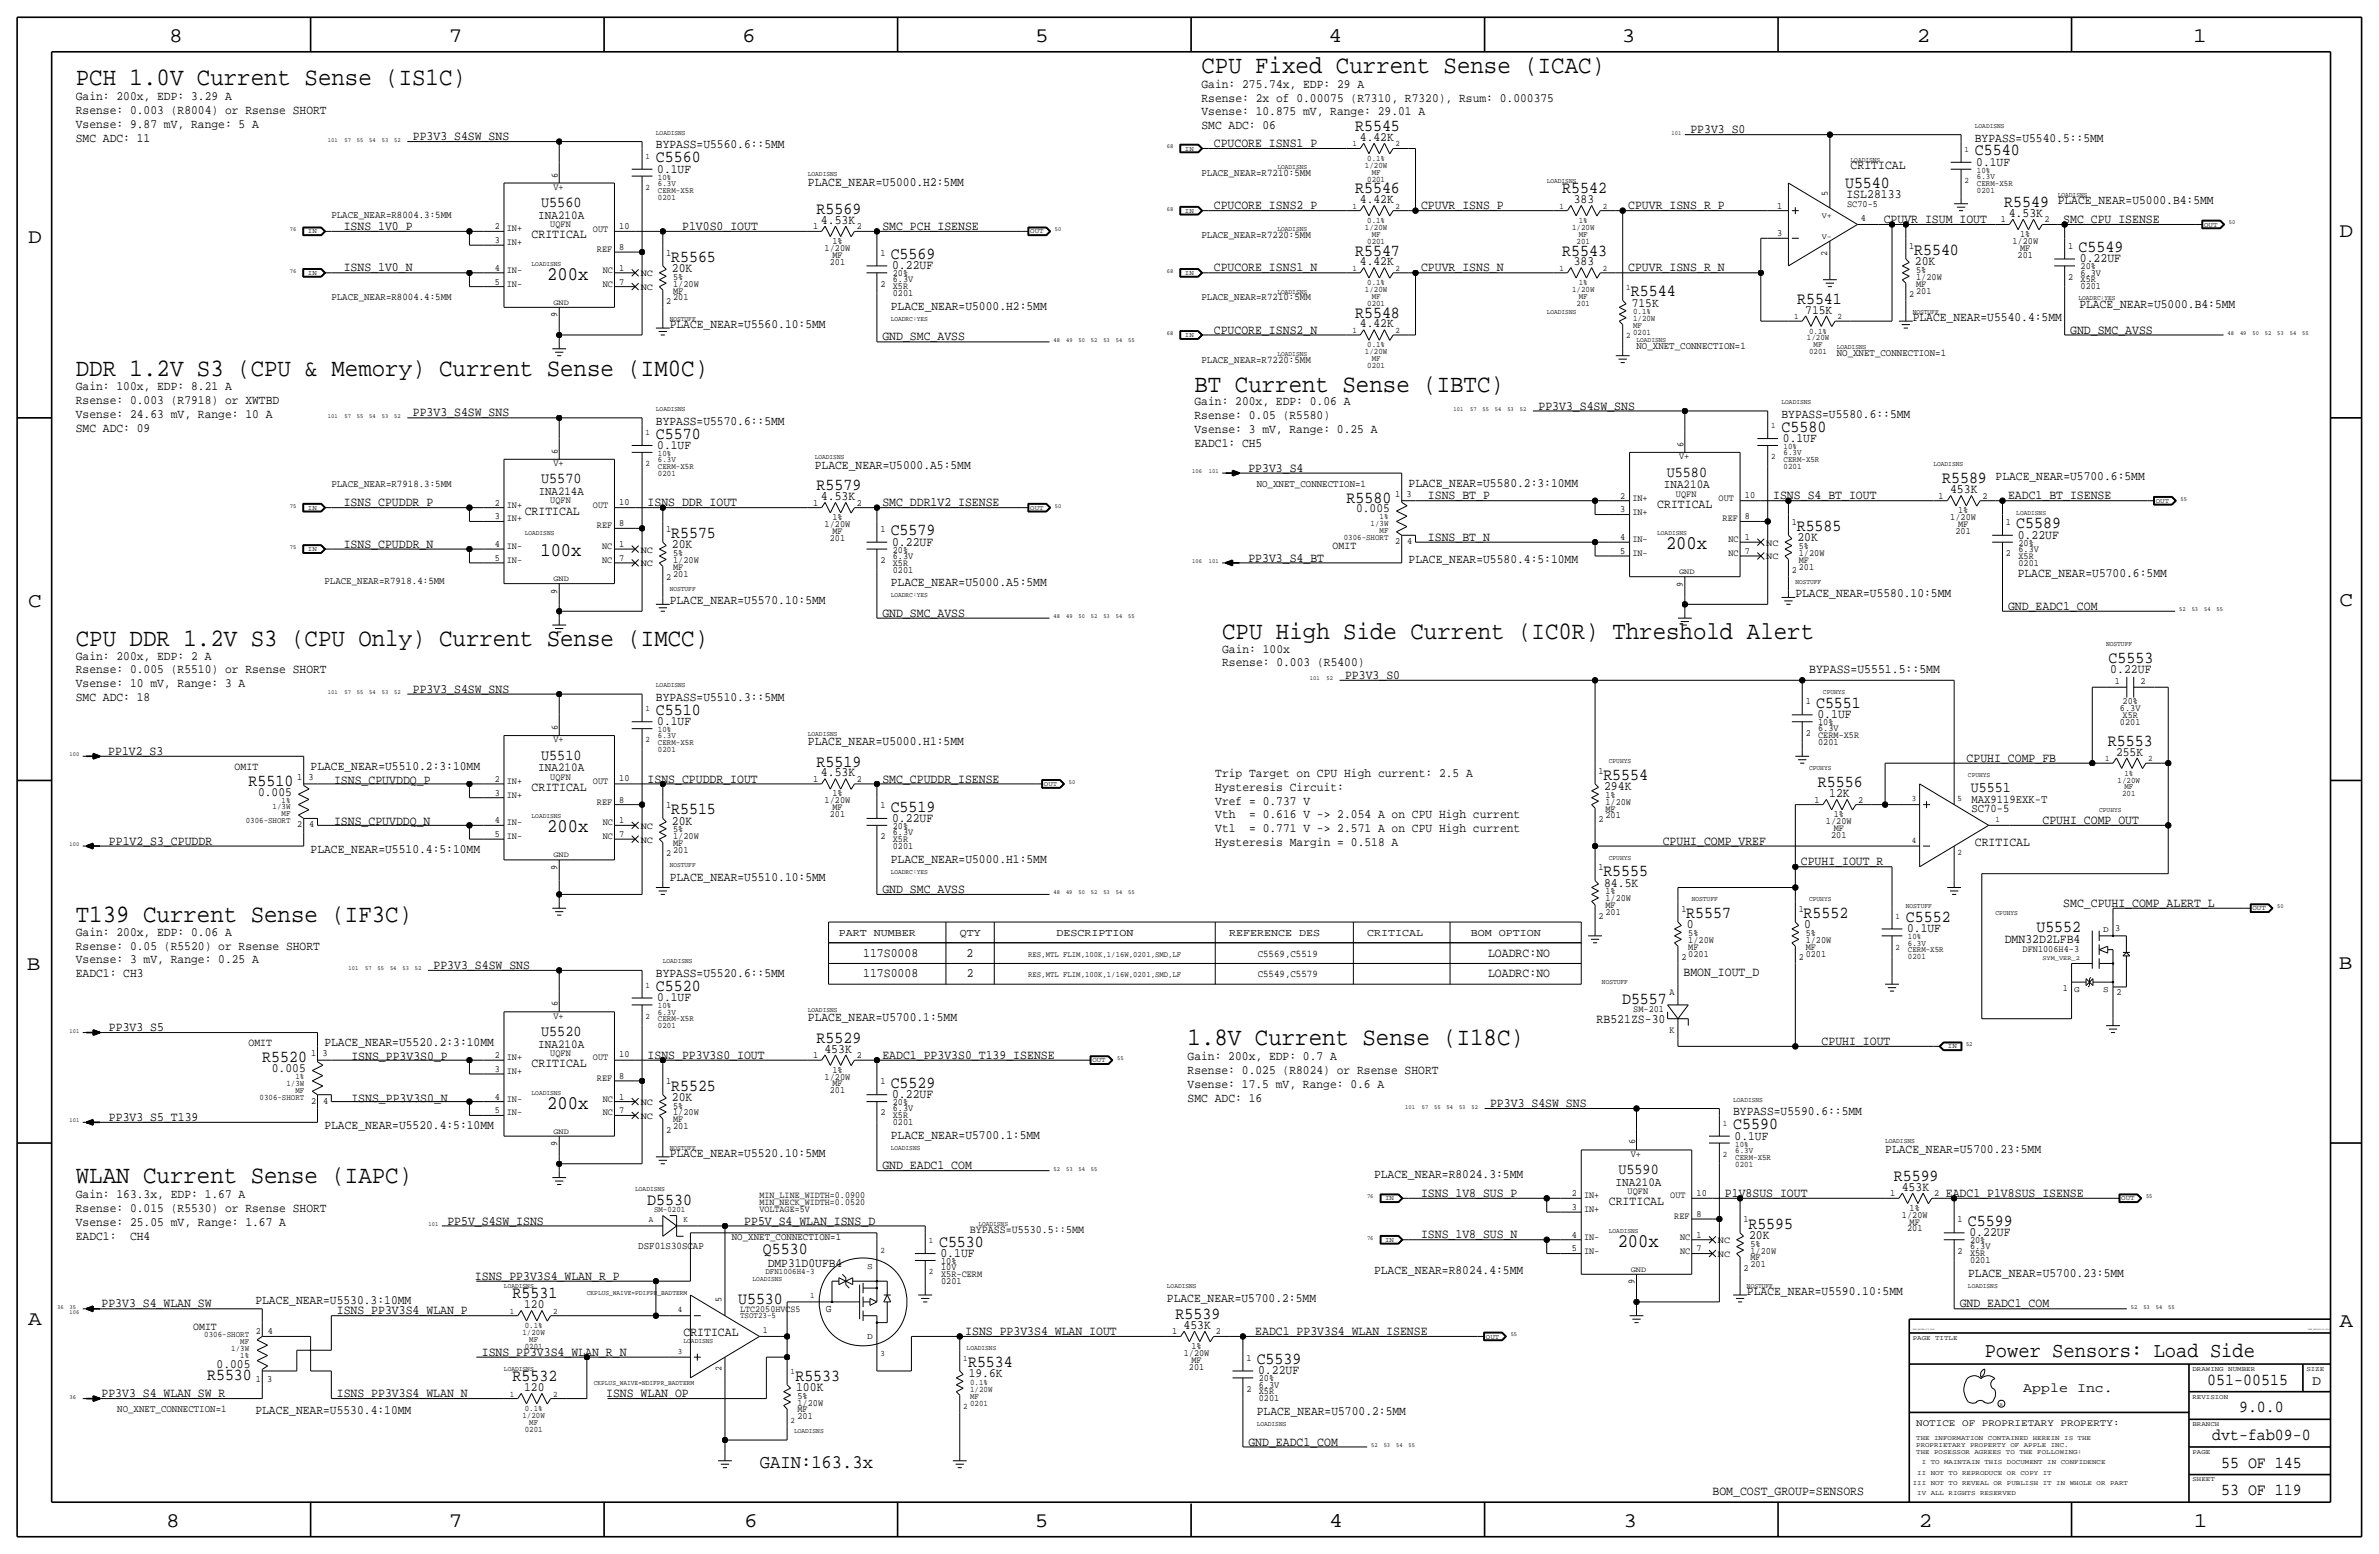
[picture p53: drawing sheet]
<svg xmlns="http://www.w3.org/2000/svg" width="875mm" height="572mm" viewBox="0 0 875 572" stroke-linecap="round" stroke-linejoin="round" font-family="sans-serif">
<defs><g id="words">
<g font-size="9.2">
<text x="441.9" y="26.7">CPU Fixed Current Sense (ICAC)</text>
<text x="27.9" y="31.2">PCH 1.0V Current Sense (IS1C)</text>
<text x="27.9" y="138.4">DDR 1.2V S3 (CPU &amp; Memory) Current Sense (IM0C)</text>
<text x="439.4" y="144">BT Current Sense (IBTC)</text>
<text x="27.9" y="237.5">CPU DDR 1.2V S3 (CPU Only) Current Sense (IMCC)</text>
<text x="449.5" y="235">CPU High Side Current (IC0R) Threshold Alert</text>
<text x="27.9" y="339.1">T139 Current Sense (IF3C)</text>
<text x="436.8" y="384.3">1.8V Current Sense (I18C)</text>
<text x="27.9" y="435.1">WLAN Current Sense (IAPC)</text>
</g>
<text font-size="7.7" x="730" y="499.1">Power Sensors: Load Side</text>
<g font-size="7.6">
<text x="62.2" y="15.5">8</text>
<text x="165" y="15.5">7</text>
<text x="273" y="15.5">6</text>
<text x="380.7" y="15.5">5</text>
<text x="488.6" y="15.5">4</text>
<text x="596.6" y="15.5">3</text>
<text x="705.1" y="15.5">2</text>
<text x="806.7" y="15.5">1</text>
<text x="10.4" y="89.4">D</text>
<text x="860.5" y="87.1">D</text>
<text x="10.4" y="223.3">C</text>
<text x="860.5" y="222.8">C</text>
<text x="9.8" y="356.6">B</text>
<text x="860.2" y="356.4">B</text>
<text x="10.4" y="487.4">A</text>
<text x="860.5" y="488.2">A</text>
<text x="61.2" y="561.6">8</text>
<text x="165" y="561.6">7</text>
<text x="273.8" y="561.6">6</text>
<text x="380.7" y="561.6">5</text>
<text x="488.9" y="561.6">4</text>
<text x="597.1" y="561.6">3</text>
<text x="705.8" y="561.6">2</text>
<text x="806.9" y="561.6">1</text>
</g>
<g font-size="7.1">
<text x="201.3" y="102.9">200x</text>
<text x="612.8" y="201.9">200x</text>
<text x="198.8" y="204.5">100x</text>
<text x="201.3" y="306.1">200x</text>
<text x="201.3" y="407.7">200x</text>
<text x="595" y="458.5">200x</text>
<text x="279.5" y="539.8">GAIN:163.3x</text>
</g>
<g font-size="6.2">
<text x="498.4" y="48.3">R5545</text>
<text x="241.2" y="59.7">C5560</text>
<text x="726.4" y="57.2">C5540</text>
<text x="498.4" y="71.1">R5546</text>
<text x="574.6" y="71.1">R5542</text>
<text x="678.6" y="69.1">U5540</text>
<text x="737.2" y="76.2">R5549</text>
<text x="300.3" y="78.7">R5569</text>
<text x="327.6" y="95.3">C5569</text>
<text x="498.4" y="94">R5547</text>
<text x="574.6" y="94">R5543</text>
<text x="704" y="93.7">R5540</text>
<text x="764.5" y="92.7">C5549</text>
<text x="246.8" y="96.3">R5565</text>
<text x="599.9" y="109">R5544</text>
<text x="661" y="111.8">R5541</text>
<text x="498.4" y="116.8">R5548</text>
<text x="241.2" y="161.3">C5570</text>
<text x="655.3" y="158.8">C5580</text>
<text x="714.3" y="177.8">R5589</text>
<text x="300.3" y="180.3">R5579</text>
<text x="495.3" y="184.9">R5580</text>
<text x="246.8" y="197.9">R5575</text>
<text x="327.6" y="196.9">C5579</text>
<text x="660.9" y="195.3">R5585</text>
<text x="741.6" y="194.3">C5589</text>
<text x="775.5" y="243.8">C5553</text>
<text x="241.2" y="262.9">C5510</text>
<text x="668" y="260.4">C5551</text>
<text x="775.3" y="274.3">R5553</text>
<text x="300.3" y="281.9">R5519</text>
<text x="589.7" y="286.8">R5554</text>
<text x="91.4" y="289.1">R5510</text>
<text x="668.6" y="289.6">R5556</text>
<text x="246.8" y="299.5">R5515</text>
<text x="327.6" y="298.5">C5519</text>
<text x="589.7" y="322.3">R5555</text>
<text x="620.2" y="337.6">R5557</text>
<text x="663.4" y="337.6">R5552</text>
<text x="701" y="339.1">C5552</text>
<text x="749" y="342.9">U5552</text>
<text x="241.2" y="364.5">C5520</text>
<text x="596.6" y="369.3">D5557</text>
<text x="300.3" y="383.5">R5529</text>
<text x="96.5" y="390.7">R5520</text>
<text x="246.8" y="401.1">R5525</text>
<text x="327.6" y="400.1">C5529</text>
<text x="637.5" y="415.3">C5590</text>
<text x="696.6" y="434.3">R5599</text>
<text x="238.1" y="443">D5530</text>
<text x="643.1" y="451.9">R5595</text>
<text x="723.8" y="450.9">C5599</text>
<text x="280.6" y="461">Q5530</text>
<text x="345.4" y="458.5">C5530</text>
<text x="188.6" y="477.5">R5531</text>
<text x="271.5" y="479.6">U5530</text>
<text x="432.4" y="485.1">R5539</text>
<text x="356.1" y="502.7">R5534</text>
<text x="462.2" y="501.6">C5539</text>
<text x="76.2" y="507.6">R5530</text>
<text x="188.6" y="508">R5532</text>
<text x="292.6" y="507.7">R5533</text>
<text x="811.9" y="509.3">051-00515</text>
<text x="823.6" y="519.4">9.0.0</text>
<text x="813.7" y="529.6">dvt-fab09-0</text>
<text x="817" y="539.8">55 OF 145</text>
<text x="817" y="549.9">53 OF 119</text>
</g>
<g font-size="5.6">
<text x="199" y="76.2">U5560</text>
<text x="199" y="177.8">U5570</text>
<text x="613" y="175.3">U5580</text>
<text x="199" y="279.4">U5510</text>
<text x="199" y="381">U5520</text>
<text x="595.2" y="431.8">U5590</text>
</g>
<text font-size="5.5" x="724.9" y="291.3">U5551</text>
<g font-size="5">
<text x="850.5" y="509.3">D</text>
<text x="744.2" y="511.8">Apple Inc.</text>
</g>
<g font-size="4.7">
<text x="441.9" y="32.3">Gain: 275.74x, EDP: 29 A</text>
<text x="27.9" y="36.8">Gain: 200x, EDP: 3.29 A</text>
<text x="27.9" y="41.9">Rsense: 0.003 (R8004) or Rsense SHORT</text>
<text x="441.9" y="37.3">Rsense: 2x of 0.00075 (R7310, R7320), Rsum: 0.000375</text>
<text x="27.9" y="47">Vsense: 9.87 mV, Range: 5 A</text>
<text x="441.9" y="42.4">Vsense: 10.875 mV, Range: 29.01 A</text>
<text x="441.9" y="47.5">SMC ADC: 06</text>
<text x="27.9" y="52.1">SMC ADC: 11</text>
<text x="151.8" y="51.6">PP3V3_S4SW_SNS</text>
<text x="500.2" y="51.8">4.42K</text>
<text x="621.7" y="49">PP3V3_S0</text>
<text x="726.4" y="52.1">BYPASS=U5540.5::5MM</text>
<text x="241.2" y="54.6">BYPASS=U5560.6::5MM</text>
<text x="446.5" y="54.1">CPUCORE_ISNS1_P</text>
<text x="241.8" y="63.5">0.1UF</text>
<text x="680.7" y="62.2">CRITICAL</text>
<text x="726.9" y="61">0.1UF</text>
<text x="297.2" y="68.3">PLACE_NEAR=U5000.H2:5MM</text>
<text x="446.5" y="77">CPUCORE_ISNS2_P</text>
<text x="500.2" y="74.7">4.42K</text>
<text x="522.7" y="77">CPUVR_ISNS_P</text>
<text x="578.9" y="74.7">383</text>
<text x="598.9" y="77">CPUVR_ISNS_R_P</text>
<text x="679.1" y="72.9">ISL28133</text>
<text x="756.9" y="74.9">PLACE_NEAR=U5000.B4:5MM</text>
<text x="302" y="82.3">4.53K</text>
<text x="692.9" y="82">CPUVR_ISUM_IOUT</text>
<text x="738.8" y="79.8">4.53K</text>
<text x="758.9" y="82">SMC_CPU_ISENSE</text>
<text x="126.4" y="84.6">ISNS_1V0_P</text>
<text x="195.5" y="87.6">CRITICAL</text>
<text x="250.9" y="84.6">P1V0S0_IOUT</text>
<text x="324.6" y="84.6">SMC_PCH_ISENSE</text>
<text x="126.4" y="99.8">ISNS_1V0_N</text>
<text x="247.1" y="100.1">20K</text>
<text x="328.1" y="99.1">0.22UF</text>
<text x="446.5" y="99.8">CPUCORE_ISNS1_N</text>
<text x="500.2" y="97.5">4.42K</text>
<text x="522.7" y="99.8">CPUVR_ISNS_N</text>
<text x="578.9" y="97.5">383</text>
<text x="598.9" y="99.8">CPUVR_ISNS_R_N</text>
<text x="704.3" y="97.5">20K</text>
<text x="765" y="96.5">0.22UF</text>
<text x="600.2" y="112.8">715K</text>
<text x="764.8" y="113.3">PLACE_NEAR=U5000.B4:5MM</text>
<text x="327.7" y="114">PLACE_NEAR=U5000.H2:5MM</text>
<text x="664" y="115.3">715K</text>
<text x="703.5" y="118.1">PLACE_NEAR=U5540.4:5MM</text>
<text x="246.3" y="120.7">PLACE_NEAR=U5560.10:5MM</text>
<text x="324.6" y="125.2">GND_SMC_AVSS</text>
<text x="446.5" y="122.7">CPUCORE_ISNS2_N</text>
<text x="500.2" y="120.4">4.42K</text>
<text x="761.4" y="122.7">GND_SMC_AVSS</text>
<text x="27.9" y="143.5">Gain: 100x, EDP: 8.21 A</text>
<text x="27.9" y="148.6">Rsense: 0.003 (R7918) or XWTBD</text>
<text x="439.4" y="149.1">Gain: 200x, EDP: 0.06 A</text>
<text x="27.9" y="153.7">Vsense: 24.63 mV, Range: 10 A</text>
<text x="151.8" y="153.2">PP3V3_S4SW_SNS</text>
<text x="439.4" y="154.2">Rsense: 0.05 (R5580)</text>
<text x="565.9" y="150.6">PP3V3_S4SW_SNS</text>
<text x="655.3" y="153.7">BYPASS=U5580.6::5MM</text>
<text x="27.9" y="158.8">SMC ADC: 09</text>
<text x="241.2" y="156.2">BYPASS=U5570.6::5MM</text>
<text x="439.4" y="159.3">Vsense: 3 mV, Range: 0.25 A</text>
<text x="241.8" y="165.1">0.1UF</text>
<text x="439.4" y="164.3">EADC1: CH5</text>
<text x="655.8" y="162.6">0.1UF</text>
<text x="299.7" y="172.5">PLACE_NEAR=U5000.A5:5MM</text>
<text x="459.2" y="173.5">PP3V3_S4</text>
<text x="518.1" y="179.1">PLACE_NEAR=U5580.2:3:10MM</text>
<text x="734" y="176.5">PLACE_NEAR=U5700.6:5MM</text>
<text x="302" y="183.9">4.53K</text>
<text x="525.2" y="183.6">ISNS_BT_P</text>
<text x="652.2" y="183.6">ISNS_S4_BT_IOUT</text>
<text x="717.3" y="181.4">453K</text>
<text x="738.6" y="183.6">EADC1_BT_ISENSE</text>
<text x="126.4" y="186.2">ISNS_CPUDDR_P</text>
<text x="193" y="189.2">CRITICAL</text>
<text x="238.2" y="186.2">ISNS_DDR_IOUT</text>
<text x="324.6" y="186.2">SMC_DDR1V2_ISENSE</text>
<text x="498.8" y="188.5">0.005</text>
<text x="609.5" y="186.7">CRITICAL</text>
<text x="126.4" y="201.4">ISNS_CPUDDR_N</text>
<text x="247.1" y="201.7">20K</text>
<text x="328.1" y="200.7">0.22UF</text>
<text x="525.2" y="198.9">ISNS_BT_N</text>
<text x="661.1" y="199.1">20K</text>
<text x="742.1" y="198.1">0.22UF</text>
<text x="459.2" y="206.5">PP3V3_S4_BT</text>
<text x="518.1" y="207">PLACE_NEAR=U5580.4:5:10MM</text>
<text x="327.7" y="215.6">PLACE_NEAR=U5000.A5:5MM</text>
<text x="742.1" y="212.1">PLACE_NEAR=U5700.6:5MM</text>
<text x="660.3" y="219.7">PLACE_NEAR=U5580.10:5MM</text>
<text x="246.3" y="222.3">PLACE_NEAR=U5570.10:5MM</text>
<text x="324.6" y="226.8">GND_SMC_AVSS</text>
<text x="738.6" y="224.3">GND_EADC1_COM</text>
<text x="27.9" y="242.6">Gain: 200x, EDP: 2 A</text>
<text x="449.5" y="245.1">Rsense: 0.003 (R5400)</text>
<text x="449.5" y="240">Gain: 100x</text>
<text x="27.9" y="247.6">Rsense: 0.005 (R5510) or Rsense SHORT</text>
<text x="494.7" y="249.7">PP3V3_S0</text>
<text x="665.4" y="247.7">BYPASS=U5551.5::5MM</text>
<text x="776.2" y="247.7">0.22UF</text>
<text x="27.9" y="257.8">SMC ADC: 18</text>
<text x="27.9" y="252.7">Vsense: 10 mV, Range: 3 A</text>
<text x="151.8" y="254.8">PP3V3_S4SW_SNS</text>
<text x="241.3" y="257.8">BYPASS=U5510.3::5MM</text>
<text x="241.8" y="266.7">0.1UF</text>
<text x="668.5" y="264.2">0.1UF</text>
<text x="297.2" y="274.1">PLACE_NEAR=U5000.H1:5MM</text>
<text x="39.8" y="277.6">PP1V2_S3</text>
<text x="723.3" y="280.2">CPUHI_COMP_FB</text>
<text x="778.3" y="277.9">255K</text>
<text x="114.2" y="283.2">PLACE_NEAR=U5510.2:3:10MM</text>
<text x="238.2" y="287.8">ISNS_CPUDDR_IOUT</text>
<text x="302" y="285.5">4.53K</text>
<text x="324.6" y="287.8">SMC_CPUDDR_ISENSE</text>
<text x="447" y="285.8">Trip Target on CPU High current: 2.5 A</text>
<text x="94.9" y="292.6">0.005</text>
<text x="122.9" y="288.3">ISNS_CPUVDDQ_P</text>
<text x="195.5" y="290.8">CRITICAL</text>
<text x="447" y="290.8">Hysteresis Circuit:</text>
<text x="590" y="290.6">294K</text>
<text x="672.8" y="293.1">12K</text>
<text x="447" y="295.9">Vref = 0.737 V</text>
<text x="122.9" y="303.5">ISNS_CPUVDDQ_N</text>
<text x="247.1" y="303.3">20K</text>
<text x="328.1" y="302.3">0.22UF</text>
<text x="447" y="301">Vth</text>
<text x="459.5" y="301">= 0.616 V -&gt; 2.054 A on CPU High current</text>
<text x="751.3" y="303">CPUHI_COMP_OUT</text>
<text x="40.1" y="310.6">PP1V2_S3_CPUDDR</text>
<text x="447" y="311.1">Hysteresis Margin = 0.518 A</text>
<text x="447" y="306.1">Vtl</text>
<text x="459.5" y="306.1">= 0.771 V -&gt; 2.571 A on CPU High current</text>
<text x="611.6" y="310.6">CPUHI_COMP_VREF</text>
<text x="726.4" y="311.2">CRITICAL</text>
<text x="114.2" y="313.7">PLACE_NEAR=U5510.4:5:10MM</text>
<text x="327.7" y="317.2">PLACE_NEAR=U5000.H1:5MM</text>
<text x="246.3" y="323.9">PLACE_NEAR=U5510.10:5MM</text>
<text x="662.4" y="318.3">CPUHI_IOUT_R</text>
<text x="324.6" y="328.4">GND_SMC_AVSS</text>
<text x="590" y="326.1">84.5K</text>
<text x="758.9" y="333.5">SMC_CPUHI_COMP_ALERT_L</text>
<text x="620.5" y="341.4">0</text>
<text x="663.7" y="341.4">0</text>
<text x="27.9" y="344.2">Gain: 200x, EDP: 0.06 A</text>
<text x="701.5" y="342.9">0.1UF</text>
<text x="737.4" y="347">DMN32D2LFB4</text>
<text x="27.9" y="349.2">Rsense: 0.05 (R5520) or Rsense SHORT</text>
<text x="317.5" y="351.8">117S0008</text>
<text x="355.6" y="351.8">2</text>
<text x="547.3" y="351.8">LOADRC:NO</text>
<text x="27.9" y="359.4">EADC1: CH3</text>
<text x="27.9" y="354.3">Vsense: 3 mV, Range: 0.25 A</text>
<text x="159.5" y="356.4">PP3V3_S4SW_SNS</text>
<text x="241.2" y="359.4">BYPASS=U5520.6::5MM</text>
<text x="317.5" y="359.4">117S0008</text>
<text x="355.6" y="359.4">2</text>
<text x="547.3" y="359.4">LOADRC:NO</text>
<text x="619.2" y="358.9">BMON_IOUT_D</text>
<text x="241.8" y="368.3">0.1UF</text>
<text x="297.2" y="375.7">PLACE_NEAR=U5700.1:5MM</text>
<text x="587.3" y="376.2">RB521ZS-30</text>
<text x="40.1" y="379.2">PP3V3_S5</text>
<text x="119.3" y="384.8">PLACE_NEAR=U5520.2:3:10MM</text>
<text x="129.2" y="389.9">ISNS_PP3V3S0_P</text>
<text x="238.2" y="389.4">ISNS_PP3V3S0_IOUT</text>
<text x="303.2" y="387.1">453K</text>
<text x="324.6" y="389.4">EADC1_PP3V3S0_T139_ISENSE</text>
<text x="436.8" y="389.9">Gain: 200x, EDP: 0.7 A</text>
<text x="670" y="384.3">CPUHI_IOUT</text>
<text x="100" y="394.2">0.005</text>
<text x="195.5" y="392.4">CRITICAL</text>
<text x="436.8" y="395">Rsense: 0.025 (R8024) or Rsense SHORT</text>
<text x="436.8" y="400">Vsense: 17.5 mV, Range: 0.6 A</text>
<text x="129.2" y="405.1">ISNS_PP3V3S0_N</text>
<text x="247.1" y="404.9">20K</text>
<text x="328.1" y="403.9">0.22UF</text>
<text x="436.8" y="405.1">SMC ADC: 16</text>
<text x="548.1" y="407.2">PP3V3_S4SW_SNS</text>
<text x="40.1" y="412.2">PP3V3_S5_T139</text>
<text x="637.5" y="410.2">BYPASS=U5590.6::5MM</text>
<text x="119.3" y="415.3">PLACE_NEAR=U5520.4:5:10MM</text>
<text x="327.7" y="418.8">PLACE_NEAR=U5700.1:5MM</text>
<text x="638" y="419.1">0.1UF</text>
<text x="246.3" y="425.5">PLACE_NEAR=U5520.10:5MM</text>
<text x="693.4" y="423.9">PLACE_NEAR=U5700.23:5MM</text>
<text x="324.6" y="430">GND_EADC1_COM</text>
<text x="505.4" y="433.1">PLACE_NEAR=R8024.3:5MM</text>
<text x="699.5" y="437.9">453K</text>
<text x="27.9" y="440.7">Gain: 163.3x, EDP: 1.67 A</text>
<text x="522.7" y="440.2">ISNS_1V8_SUS_P</text>
<text x="591.8" y="443.2">CRITICAL</text>
<text x="634.4" y="440.2">P1V8SUS_IOUT</text>
<text x="715.7" y="440.2">EADC1_P1V8SUS_ISENSE</text>
<text x="27.9" y="445.8">Rsense: 0.015 (R5530) or Rsense SHORT</text>
<text x="27.9" y="450.9">Vsense: 25.05 mV, Range: 1.67 A</text>
<text x="27.9" y="455.9">EADC1:</text>
<text x="47.8" y="455.9">CH4</text>
<text x="164.5" y="450.3">PP5V_S4SW_ISNS</text>
<text x="273.8" y="450.3">PP5V_S4_WLAN_ISNS_D</text>
<text x="522.7" y="455.4">ISNS_1V8_SUS_N</text>
<text x="643.3" y="455.7">20K</text>
<text x="724.4" y="454.7">0.22UF</text>
<text x="282.4" y="466.1">DMP31D0UFB4</text>
<text x="345.9" y="462.3">0.1UF</text>
<text x="174.7" y="470.7">ISNS_PP3V3S4_WLAN_R_P</text>
<text x="505.4" y="468.6">PLACE_NEAR=R8024.4:5MM</text>
<text x="723.9" y="469.6">PLACE_NEAR=U5700.23:5MM</text>
<text x="93.9" y="479.4">PLACE_NEAR=U5530.3:10MM</text>
<text x="429.2" y="478.8">PLACE_NEAR=U5700.2:5MM</text>
<text x="642.6" y="476.2">PLACE_NEAR=U5590.10:5MM</text>
<text x="37.3" y="480.8">PP3V3_S4_WLAN_SW</text>
<text x="123.9" y="483.4">ISNS_PP3V3S4_WLAN_P</text>
<text x="192.8" y="481.1">120</text>
<text x="720.8" y="480.8">GND_EADC1_COM</text>
<text x="251.4" y="491.5">CRITICAL</text>
<text x="355" y="491">ISNS_PP3V3S4_WLAN_IOUT</text>
<text x="435.3" y="488.7">453K</text>
<text x="461.7" y="491">EADC1_PP3V3S4_WLAN_ISENSE</text>
<text x="79.7" y="503">0.005</text>
<text x="177.2" y="498.6">ISNS_PP3V3S4_WLAN_R_N</text>
<text x="356.3" y="506.5">19.6K</text>
<text x="462.7" y="505.5">0.22UF</text>
<text x="37.3" y="513.8">PP3V3_S4_WLAN_SW_R</text>
<text x="123.9" y="513.8">ISNS_PP3V3S4_WLAN_N</text>
<text x="192.8" y="511.6">120</text>
<text x="223" y="513.8">ISNS_WLAN_OP</text>
<text x="292.8" y="511.6">100K</text>
<text x="93.9" y="520">PLACE_NEAR=U5530.4:10MM</text>
<text x="462.3" y="520.4">PLACE_NEAR=U5700.2:5MM</text>
<text x="459.2" y="531.6">GND_EADC1_COM</text>
<text x="629.9" y="549.9">BOM_COST_GROUP=SENSORS</text>
</g>
<g font-size="4.5">
<text x="198" y="80.5">INA210A</text>
<text x="612" y="179.6">INA210A</text>
<text x="198" y="283.7">INA210A</text>
<text x="198" y="385.3">INA210A</text>
<text x="594.2" y="436.1">INA210A</text>
</g>
<g font-size="4.4">
<text x="198.1" y="182.1">INA214A</text>
<text x="725.1" y="295.1">MAX9119EXK-T</text>
<text x="725.1" y="298.7">SC70-5</text>
</g>
<g font-size="4.1">
<text x="490.2" y="201.9">OMIT</text>
<text x="86.3" y="283.2">OMIT</text>
<text x="91.4" y="384.8">OMIT</text>
<text x="356.7" y="453.4">BYPASS=U5530.5::5MM</text>
<text x="71.1" y="488.9">OMIT</text>
</g>
<g font-size="3.9">
<text x="308.6" y="344.2">PART NUMBER</text>
<text x="353" y="344.2">QTY</text>
<text x="388.6" y="344.2">DESCRIPTION</text>
<text x="452.1" y="344.2">REFERENCE DES</text>
<text x="502.9" y="344.2">CRITICAL</text>
<text x="541" y="344.2">BOM OPTION</text>
<text x="303.7" y="482.6">G</text>
</g>
<g font-size="3.8">
<text x="441.9" y="64.8">PLACE_NEAR=R7210:5MM</text>
<text x="121.9" y="80">PLACE_NEAR=R8004.3:5MM</text>
<text x="441.9" y="87.6">PLACE_NEAR=R7220:5MM</text>
<text x="121.9" y="110.5">PLACE_NEAR=R8004.4:5MM</text>
<text x="441.9" y="110.5">PLACE_NEAR=R7210:5MM</text>
<text x="601.9" y="128.3">NO_XNET_CONNECTION=1</text>
<text x="675.6" y="130.8">NO_XNET_CONNECTION=1</text>
<text x="441.9" y="133.4">PLACE_NEAR=R7220:5MM</text>
<text x="121.9" y="179.1">PLACE_NEAR=R7918.3:5MM</text>
<text x="462.2" y="179.1">NO_XNET_CONNECTION=1</text>
<text x="119.3" y="214.6">PLACE_NEAR=R7918.4:5MM</text>
<text x="462.6" y="351.8">C5569,C5519</text>
<text x="462.6" y="359.4">C5549,C5579</text>
<text x="269.2" y="455.9">NO_XNET_CONNECTION=1</text>
<text x="234.8" y="459.2">DSF01S30SCAP</text>
<text x="43.1" y="519.4">NO_XNET_CONNECTION=1</text>
</g>
<text font-size="3.7" x="704.8" y="524.5">NOTICE OF PROPRIETARY PROPERTY:</text>
<g font-size="3.5">
<text x="205.2" y="65.3" transform="rotate(-90 205.2 65.3)">6</text>
<text x="203.5" y="69.9">V+</text>
<text x="653.6" y="77">1</text>
<text x="672.3" y="72.1" transform="rotate(-90 672.3 72.1)">5</text>
<text x="679.4" y="76.2">SC70-5</text>
<text x="202.4" y="83.6">UQFN</text>
<text x="684.5" y="81.3">4</text>
<text x="735.9" y="81.8">1</text>
<text x="752" y="81.8">2</text>
<text x="182" y="84.3">2</text>
<text x="182" y="89.4">3</text>
<text x="186.4" y="85.1">IN+</text>
<text x="218.1" y="85.1">OUT</text>
<text x="227.8" y="84.1">10</text>
<text x="299" y="84.3">1</text>
<text x="306.2" y="89.7">1%</text>
<text x="315.2" y="84.3">2</text>
<text x="653.6" y="86.9">3</text>
<text x="740.2" y="89.7">1/20W</text>
<text x="743" y="87.1">1%</text>
<text x="186.4" y="90.2">IN+</text>
<text x="219.6" y="92.7">REF</text>
<text x="227.8" y="91.9">8</text>
<text x="245.1" y="94">1</text>
<text x="303.3" y="92.2">1/20W</text>
<text x="306.2" y="94.7">MF</text>
<text x="323.8" y="94">1</text>
<text x="672" y="94" transform="rotate(-90 672 94)">2</text>
<text x="702.3" y="91.4">1</text>
<text x="742.1" y="94.7">201</text>
<text x="743" y="92.2">MF</text>
<text x="760.7" y="91.4">1</text>
<text x="182" y="99.6">4</text>
<text x="186.4" y="100.3">IN-</text>
<text x="221.7" y="100.3">NC</text>
<text x="227.8" y="99.6">1</text>
<text x="235.7" y="101.6">NC</text>
<text x="305.2" y="97.3">201</text>
<text x="328.4" y="101.6">20%</text>
<text x="704.8" y="100.3">5%</text>
<text x="765.3" y="99.1">20%</text>
<text x="765.3" y="101.3">6.3V</text>
<text x="182" y="104.6">5</text>
<text x="186.4" y="105.4">IN-</text>
<text x="221.7" y="105.4">NC</text>
<text x="227.8" y="104.6">7</text>
<text x="235.7" y="106.7">NC</text>
<text x="247.6" y="107.9">MF</text>
<text x="247.6" y="105.4">1/20W</text>
<text x="247.6" y="102.9">5%</text>
<text x="323.8" y="105.4">2</text>
<text x="328.4" y="103.9">6.3V</text>
<text x="328.4" y="106.4">X5R</text>
<text x="704.8" y="108">201</text>
<text x="704.8" y="102.9">1/20W</text>
<text x="704.8" y="105.4">MF</text>
<text x="760.7" y="102.9">2</text>
<text x="765.3" y="106.4">0201</text>
<text x="765.3" y="103.9">X5R</text>
<text x="245.1" y="111.8">2</text>
<text x="247.6" y="110.5">201</text>
<text x="328.4" y="109">0201</text>
<text x="702.3" y="109.2">2</text>
<text x="204.9" y="116.7" transform="rotate(-90 204.9 116.7)">9</text>
<text x="205.2" y="166.9" transform="rotate(-90 205.2 166.9)">6</text>
<text x="619.2" y="164.3" transform="rotate(-90 619.2 164.3)">6</text>
<text x="203.5" y="171.5">V+</text>
<text x="617.6" y="168.9">V+</text>
<text x="182" y="185.9">2</text>
<text x="202.4" y="185.2">UQFN</text>
<text x="227.8" y="185.7">10</text>
<text x="299" y="185.9">1</text>
<text x="315.2" y="185.9">2</text>
<text x="513.2" y="182.6">1</text>
<text x="517.3" y="182.6">3</text>
<text x="596" y="183.4">2</text>
<text x="600.4" y="184.1">IN+</text>
<text x="616.4" y="182.6">UQFN</text>
<text x="632.1" y="184.2">OUT</text>
<text x="641.8" y="183.1">10</text>
<text x="713.1" y="183.4">1</text>
<text x="729.2" y="183.4">2</text>
<text x="182" y="191">3</text>
<text x="186.4" y="186.7">IN+</text>
<text x="186.4" y="191.8">IN+</text>
<text x="218.1" y="186.7">OUT</text>
<text x="306.2" y="191.3">1%</text>
<text x="596" y="188.5">3</text>
<text x="600.4" y="189.2">IN+</text>
<text x="633.6" y="191.8">REF</text>
<text x="641.8" y="191">8</text>
<text x="717.3" y="191.3">1/20W</text>
<text x="720.2" y="188.7">1%</text>
<text x="219.6" y="194.3">REF</text>
<text x="227.8" y="193.5">8</text>
<text x="245.1" y="195.6">1</text>
<text x="303.3" y="193.8">1/20W</text>
<text x="306.2" y="196.3">MF</text>
<text x="323.8" y="195.6">1</text>
<text x="659.1" y="193">1</text>
<text x="719.2" y="196.3">201</text>
<text x="720.2" y="193.8">MF</text>
<text x="737.8" y="193">1</text>
<text x="182" y="201.2">4</text>
<text x="186.4" y="201.9">IN-</text>
<text x="221.5" y="201.9">NC</text>
<text x="227.8" y="201.2">1</text>
<text x="235.7" y="203.2">NC</text>
<text x="305.2" y="198.9">201</text>
<text x="328.4" y="203.2">20%</text>
<text x="513.2" y="200.2">2</text>
<text x="517.6" y="200.2">4</text>
<text x="596" y="198.6">4</text>
<text x="596" y="203.7">5</text>
<text x="600.4" y="199.4">IN-</text>
<text x="635.7" y="199.4">NC</text>
<text x="641.8" y="198.6">1</text>
<text x="641.8" y="203.7">7</text>
<text x="649.7" y="200.7">NC</text>
<text x="661.6" y="201.9">5%</text>
<text x="742.4" y="200.7">20%</text>
<text x="742.4" y="202.9">6.3V</text>
<text x="182" y="206.2">5</text>
<text x="186.4" y="207">IN-</text>
<text x="221.5" y="207">NC</text>
<text x="227.8" y="206.2">7</text>
<text x="235.7" y="208.3">NC</text>
<text x="247.6" y="209.6">MF</text>
<text x="247.6" y="204.5">5%</text>
<text x="247.6" y="207">1/20W</text>
<text x="323.8" y="207">2</text>
<text x="328.4" y="205.5">6.3V</text>
<text x="328.4" y="208">X5R</text>
<text x="600.4" y="204.5">IN-</text>
<text x="635.7" y="204.5">NC</text>
<text x="649.7" y="205.7">NC</text>
<text x="661.6" y="204.5">1/20W</text>
<text x="661.6" y="209.5">201</text>
<text x="661.6" y="207">MF</text>
<text x="737.8" y="204.5">2</text>
<text x="742.4" y="205.5">X5R</text>
<text x="742.4" y="208">0201</text>
<text x="245.1" y="213.4">2</text>
<text x="247.6" y="212.1">201</text>
<text x="328.4" y="210.6">0201</text>
<text x="618.9" y="215.8" transform="rotate(-90 618.9 215.8)">9</text>
<text x="659.1" y="210.8">2</text>
<text x="204.9" y="218.3" transform="rotate(-90 204.9 218.3)">9</text>
<text x="777.8" y="251.5">1</text>
<text x="787.3" y="251.5">2</text>
<text x="664.2" y="259.1">1</text>
<text x="779.8" y="261.6">6.3V</text>
<text x="780.7" y="259.1">20%</text>
<text x="205.2" y="268.5" transform="rotate(-90 205.2 268.5)">6</text>
<text x="668.7" y="266.7">10%</text>
<text x="668.7" y="269">6.3V</text>
<text x="779.8" y="266.7">0201</text>
<text x="780.7" y="264.2">X5R</text>
<text x="203.5" y="273.1">V+</text>
<text x="664.2" y="270.5">2</text>
<text x="668.7" y="274.1">0201</text>
<text x="668.7" y="271.5">CERM-X5R</text>
<text x="109.3" y="286.8">1</text>
<text x="113.5" y="286.8">3</text>
<text x="182" y="287.5">2</text>
<text x="202.4" y="286.8">UQFN</text>
<text x="227.8" y="287.3">10</text>
<text x="299" y="287.5">1</text>
<text x="315.2" y="287.5">2</text>
<text x="588" y="284.5">1</text>
<text x="182" y="292.6">3</text>
<text x="186.4" y="293.4">IN+</text>
<text x="186.4" y="288.3">IN+</text>
<text x="218.1" y="288.3">OUT</text>
<text x="306.2" y="292.9">1%</text>
<text x="590.5" y="293.4">1%</text>
<text x="219.6" y="295.9">REF</text>
<text x="227.8" y="295.1">8</text>
<text x="245.1" y="297.2">1</text>
<text x="303.3" y="295.4">1/20W</text>
<text x="306.2" y="297.9">MF</text>
<text x="323.8" y="297.2">1</text>
<text x="590.5" y="295.9">1/20W</text>
<text x="590.5" y="298.5">MF</text>
<text x="667.3" y="295.1">1</text>
<text x="683.5" y="295.1">2</text>
<text x="109.3" y="304.3">2</text>
<text x="113.7" y="304.3">4</text>
<text x="182" y="302.8">4</text>
<text x="186.4" y="303.5">IN-</text>
<text x="221.7" y="303.5">NC</text>
<text x="227.8" y="302.8">1</text>
<text x="235.7" y="304.8">NC</text>
<text x="305.2" y="300.5">201</text>
<text x="328.4" y="304.8">20%</text>
<text x="588" y="302.3">2</text>
<text x="590.5" y="301">201</text>
<text x="671.6" y="303">1/20W</text>
<text x="674.5" y="305.6">MF</text>
<text x="674.5" y="300.5">1%</text>
<text x="182" y="307.8">5</text>
<text x="186.4" y="308.6">IN-</text>
<text x="221.7" y="308.6">NC</text>
<text x="227.8" y="307.8">7</text>
<text x="235.7" y="309.9">NC</text>
<text x="247.6" y="306.1">5%</text>
<text x="247.6" y="311.2">MF</text>
<text x="247.6" y="308.6">1/20W</text>
<text x="323.8" y="308.6">2</text>
<text x="328.4" y="309.6">X5R</text>
<text x="328.4" y="307.1">6.3V</text>
<text x="673.5" y="308.1">201</text>
<text x="245.1" y="315">2</text>
<text x="247.6" y="313.7">201</text>
<text x="328.4" y="312.2">0201</text>
<text x="204.9" y="319.9" transform="rotate(-90 204.9 319.9)">9</text>
<text x="588" y="320">1</text>
<text x="590.5" y="328.9">1%</text>
<text x="590.5" y="331.5">1/20W</text>
<text x="590.5" y="334">MF</text>
<text x="618.4" y="335.3">1</text>
<text x="661.6" y="335.3">1</text>
<text x="588" y="337.8">2</text>
<text x="590.5" y="336.6">201</text>
<text x="621" y="344.2">5%</text>
<text x="621" y="346.7">1/20W</text>
<text x="664.2" y="346.7">1/20W</text>
<text x="664.2" y="344.2">5%</text>
<text x="778" y="342.4">3</text>
<text x="618.4" y="353.1">2</text>
<text x="621" y="349.2">MF</text>
<text x="621" y="351.8">0201</text>
<text x="661.6" y="353.1">2</text>
<text x="664.2" y="351.8">0201</text>
<text x="664.2" y="349.2">MF</text>
<text x="743.9" y="350.3">DFN1006H4-3</text>
<text x="614" y="365.8">A</text>
<text x="758.8" y="364.5">1</text>
<text x="205.2" y="370.1" transform="rotate(-90 205.2 370.1)">6</text>
<text x="778.5" y="366">2</text>
<text x="203.5" y="374.7">V+</text>
<text x="600.7" y="372.1">SM-201</text>
<text x="614" y="379.7">K</text>
<text x="114.4" y="388.4">1</text>
<text x="118.6" y="388.4">3</text>
<text x="182" y="389.1">2</text>
<text x="186.4" y="389.9">IN+</text>
<text x="202.4" y="388.4">UQFN</text>
<text x="218.1" y="389.9">OUT</text>
<text x="227.8" y="388.9">10</text>
<text x="299" y="389.1">1</text>
<text x="315.2" y="389.1">2</text>
<text x="182" y="394.2">3</text>
<text x="186.4" y="395">IN+</text>
<text x="306.2" y="394.5">1%</text>
<text x="219.6" y="397.5">REF</text>
<text x="227.8" y="396.7">8</text>
<text x="245.1" y="398.8">1</text>
<text x="303.3" y="397">1/20W</text>
<text x="306.2" y="399.5">MF</text>
<text x="323.8" y="398.8">1</text>
<text x="114.4" y="405.9">2</text>
<text x="118.8" y="405.9">4</text>
<text x="182" y="404.4">4</text>
<text x="186.4" y="405.1">IN-</text>
<text x="221.7" y="405.1">NC</text>
<text x="227.8" y="404.4">1</text>
<text x="235.7" y="406.4">NC</text>
<text x="247.6" y="407.7">5%</text>
<text x="305.2" y="402.1">201</text>
<text x="328.4" y="406.4">20%</text>
<text x="182" y="409.4">5</text>
<text x="186.4" y="410.2">IN-</text>
<text x="221.7" y="410.2">NC</text>
<text x="227.8" y="409.4">7</text>
<text x="235.7" y="411.5">NC</text>
<text x="247.6" y="412.8">MF</text>
<text x="247.6" y="410.2">1/20W</text>
<text x="323.8" y="410.2">2</text>
<text x="328.4" y="411.2">X5R</text>
<text x="328.4" y="413.8">0201</text>
<text x="328.4" y="408.7">6.3V</text>
<text x="245.1" y="416.6">2</text>
<text x="247.6" y="415.3">201</text>
<text x="204.9" y="421.5" transform="rotate(-90 204.9 421.5)">9</text>
<text x="599.8" y="425.5">V+</text>
<text x="601.4" y="420.9" transform="rotate(-90 601.4 420.9)">6</text>
<text x="279.3" y="440.7">MIN_LINE_WIDTH=0.0900</text>
<text x="279.3" y="443.2">MIN_NECK_WIDTH=0.0520</text>
<text x="578.2" y="439.9">2</text>
<text x="582.6" y="440.7">IN+</text>
<text x="598.7" y="439.2">UQFN</text>
<text x="614.3" y="440.7">OUT</text>
<text x="624" y="439.7">10</text>
<text x="695.3" y="439.9">1</text>
<text x="711.4" y="439.9">2</text>
<text x="279.3" y="445.8">VOLTAGE=5V</text>
<text x="578.2" y="445">3</text>
<text x="582.6" y="445.8">IN+</text>
<text x="615.8" y="448.3">REF</text>
<text x="624" y="447.5">8</text>
<text x="641.3" y="449.6">1</text>
<text x="699.6" y="447.8">1/20W</text>
<text x="702.4" y="445.3">1%</text>
<text x="720" y="449.6">1</text>
<text x="578.2" y="455.2">4</text>
<text x="582.6" y="455.9">IN-</text>
<text x="618" y="455.9">NC</text>
<text x="624" y="455.2">1</text>
<text x="701.5" y="452.9">201</text>
<text x="702.4" y="450.3">MF</text>
<text x="578.2" y="460.2">5</text>
<text x="582.6" y="461">IN-</text>
<text x="618" y="461">NC</text>
<text x="624" y="460.2">7</text>
<text x="631.9" y="457.2">NC</text>
<text x="643.8" y="458.5">5%</text>
<text x="643.8" y="461">1/20W</text>
<text x="720" y="461">2</text>
<text x="724.6" y="457.2">20%</text>
<text x="724.6" y="459.5">6.3V</text>
<text x="346.2" y="467.1">10V</text>
<text x="346.2" y="464.8">10%</text>
<text x="631.9" y="462.3">NC</text>
<text x="641.3" y="467.4">2</text>
<text x="643.8" y="466.1">201</text>
<text x="643.8" y="463.6">MF</text>
<text x="724.6" y="462">X5R</text>
<text x="724.6" y="464.6">0201</text>
<text x="346.2" y="472.2">0201</text>
<text x="346.2" y="469.6">X5R-CERM</text>
<text x="601.2" y="472.3" transform="rotate(-90 601.2 472.3)">9</text>
<text x="265.4" y="478.8" transform="rotate(-90 265.4 478.8)">5</text>
<text x="272.2" y="482.3">LTC2050HVCS5</text>
<text x="94.1" y="490.6">2</text>
<text x="98.5" y="490.6">4</text>
<text x="280.6" y="490.2">1</text>
<text x="431.1" y="490.7">1</text>
<text x="447.2" y="490.7">2</text>
<text x="438.2" y="496.1">1%</text>
<text x="435.4" y="498.6">1/20W</text>
<text x="437.3" y="503.7">201</text>
<text x="438.2" y="501.1">MF</text>
<text x="458.4" y="500.4">1</text>
<text x="94.1" y="508.1">1</text>
<text x="98.2" y="508.1">3</text>
<text x="265.4" y="504.2" transform="rotate(-90 265.4 504.2)">2</text>
<text x="463" y="508">20%</text>
<text x="293.3" y="514.3">5%</text>
<text x="458.4" y="511.8">2</text>
<text x="463" y="515.4">0201</text>
<text x="463" y="510.3">6.3V</text>
<text x="463" y="512.8">X5R</text>
<text x="293.3" y="522">201</text>
<text x="293.3" y="519.4">MF</text>
<text x="293.3" y="516.9">1/20W</text>
</g>
<g font-size="3.2">
<text x="318.9" y="466.6">S</text>
<text x="318.9" y="492.5">D</text>
</g>
<g font-size="3.1">
<text x="497.4" y="53.8">1</text>
<text x="513.3" y="53.8">2</text>
<text x="237.4" y="58.4">1</text>
<text x="502.9" y="59.2">0.1%</text>
<text x="722.6" y="55.9">1</text>
<text x="502" y="61.7">1/20W</text>
<text x="504.5" y="64.3">MF</text>
<text x="727.2" y="63.5">10%</text>
<text x="727.2" y="65.8">6.3V</text>
<text x="237.4" y="69.9">2</text>
<text x="242" y="70.9">CERM-X5R</text>
<text x="242" y="66">10%</text>
<text x="242" y="68.3">6.3V</text>
<text x="502.9" y="66.8">0201</text>
<text x="722.6" y="67.3">2</text>
<text x="727.2" y="68.3">CERM-X5R</text>
<text x="727.2" y="70.9">0201</text>
<text x="242" y="73.4">0201</text>
<text x="497.4" y="76.7">1</text>
<text x="513.3" y="76.7">2</text>
<text x="573.6" y="76.7">1</text>
<text x="589.5" y="76.7">2</text>
<text x="502.9" y="82">0.1%</text>
<text x="580.7" y="82">1%</text>
<text x="502" y="84.6">1/20W</text>
<text x="502.9" y="89.7">0201</text>
<text x="504.5" y="87.1">MF</text>
<text x="578.2" y="84.6">1/20W</text>
<text x="579.9" y="89.7">201</text>
<text x="580.7" y="87.1">MF</text>
<text x="497.4" y="99.6">1</text>
<text x="513.3" y="99.6">2</text>
<text x="573.6" y="99.6">1</text>
<text x="589.5" y="99.6">2</text>
<text x="502" y="107.4">1/20W</text>
<text x="502.9" y="104.9">0.1%</text>
<text x="578.2" y="107.4">1/20W</text>
<text x="580.7" y="104.9">1%</text>
<text x="598.1" y="106.7">1</text>
<text x="502.9" y="112.5">0201</text>
<text x="504.5" y="110">MF</text>
<text x="579.9" y="112.5">201</text>
<text x="580.7" y="110">MF</text>
<text x="600.7" y="115.6">0.1%</text>
<text x="600.7" y="118.1">1/20W</text>
<text x="660" y="117.3">1</text>
<text x="675.8" y="117.3">2</text>
<text x="497.4" y="122.4">1</text>
<text x="513.3" y="122.4">2</text>
<text x="598.1" y="124.5">2</text>
<text x="600.7" y="120.7">MF</text>
<text x="600.7" y="123.2">0201</text>
<text x="664.6" y="125.2">1/20W</text>
<text x="665.4" y="122.7">0.1%</text>
<text x="502" y="130.3">1/20W</text>
<text x="502.9" y="127.8">0.1%</text>
<text x="665.4" y="130.3">0201</text>
<text x="667.1" y="127.8">MF</text>
<text x="502.9" y="135.4">0201</text>
<text x="504.5" y="132.8">MF</text>
<text x="237.4" y="160">1</text>
<text x="651.5" y="157.5">1</text>
<text x="242" y="167.6">10%</text>
<text x="656" y="165.1">10%</text>
<text x="656" y="167.4">6.3V</text>
<text x="237.4" y="171.5">2</text>
<text x="242" y="172.5">CERM-X5R</text>
<text x="242" y="169.9">6.3V</text>
<text x="651.5" y="168.9">2</text>
<text x="656" y="169.9">CERM-X5R</text>
<text x="656" y="172.5">0201</text>
<text x="242" y="175">0201</text>
<text x="507.4" y="191">1%</text>
<text x="504.1" y="193.5">1/3W</text>
<text x="507.4" y="196.1">MF</text>
<text x="494.2" y="198.6">0306-SHORT</text>
<text x="237.4" y="261.6">1</text>
<text x="242" y="269.2">10%</text>
<text x="237.4" y="273.1">2</text>
<text x="242" y="274.1">CERM-X5R</text>
<text x="242" y="271.5">6.3V</text>
<text x="242" y="276.6">0201</text>
<text x="774.3" y="279.9">1</text>
<text x="790.1" y="279.9">2</text>
<text x="778.9" y="287.8">1/20W</text>
<text x="781.4" y="285.2">1%</text>
<text x="780.6" y="292.9">201</text>
<text x="781.4" y="290.3">MF</text>
<text x="100.3" y="297.7">1/3W</text>
<text x="103.6" y="295.1">1%</text>
<text x="703.1" y="294.6">3</text>
<text x="720" y="294.6">5</text>
<text x="90.4" y="302.8">0306-SHORT</text>
<text x="103.6" y="300.2">MF</text>
<text x="734" y="302.3">1</text>
<text x="703.1" y="309.9">4</text>
<text x="720" y="314.3">2</text>
<text x="697.2" y="337.8">1</text>
<text x="701.8" y="345.4">10%</text>
<text x="701.8" y="347.7">6.3V</text>
<text x="773.6" y="342.6">D</text>
<text x="697.2" y="349.3">2</text>
<text x="701.8" y="350.3">CERM-X5R</text>
<text x="701.8" y="352.8">0201</text>
<text x="237.4" y="363.2">1</text>
<text x="763" y="364.7">G</text>
<text x="773.6" y="364.7">S</text>
<text x="242" y="370.8">10%</text>
<text x="237.4" y="374.7">2</text>
<text x="242" y="375.7">CERM-X5R</text>
<text x="242" y="373.1">6.3V</text>
<text x="242" y="378.2">0201</text>
<text x="105.4" y="399.3">1/3W</text>
<text x="108.7" y="396.7">1%</text>
<text x="108.7" y="401.8">MF</text>
<text x="95.5" y="404.4">0306-SHORT</text>
<text x="633.7" y="414">1</text>
<text x="633.7" y="425.5">2</text>
<text x="638.3" y="421.6">10%</text>
<text x="638.3" y="423.9">6.3V</text>
<text x="638.3" y="429">0201</text>
<text x="638.3" y="426.5">CERM-X5R</text>
<text x="238.7" y="449.6">A</text>
<text x="240.6" y="445.8">SM-0201</text>
<text x="251.4" y="449.6">K</text>
<text x="323.8" y="460.8">2</text>
<text x="341.6" y="457.2">1</text>
<text x="281.5" y="468.6">DFN1006H4-3</text>
<text x="341.6" y="468.6">2</text>
<text x="298" y="477.5">1</text>
<text x="187.5" y="483.1">1</text>
<text x="203.4" y="483.1">2</text>
<text x="249.3" y="482.6">4</text>
<text x="272.2" y="484.9">TSOT23-5</text>
<text x="75.1" y="491.8">0306-SHORT</text>
<text x="192.2" y="491">1/20W</text>
<text x="193" y="488.4">0.1%</text>
<text x="85" y="496.9">1/3W</text>
<text x="88.3" y="494.3">MF</text>
<text x="193" y="496.1">0201</text>
<text x="194.6" y="493.5">MF</text>
<text x="249.3" y="497.8">3</text>
<text x="88.3" y="499.4">1%</text>
<text x="323.8" y="498.9">3</text>
<text x="354.3" y="500.4">1</text>
<text x="290.8" y="505.5">1</text>
<text x="356.8" y="509.3">0.1%</text>
<text x="187.5" y="513.6">1</text>
<text x="203.4" y="513.6">2</text>
<text x="356.8" y="511.8">1/20W</text>
<text x="356.8" y="514.3">MF</text>
<text x="192.2" y="521.5">1/20W</text>
<text x="193" y="518.9">0.1%</text>
<text x="354.3" y="518.2">2</text>
<text x="356.8" y="516.9">0201</text>
<text x="193" y="526.5">0201</text>
<text x="194.6" y="524">MF</text>
<text x="290.8" y="523.2">2</text>
</g>
<g font-size="3">
<text x="378.2" y="351.8">RES,MTL FLIM,100K,1/16W,0201,SMD,LF</text>
<text x="378.2" y="359.4">RES,MTL FLIM,100K,1/16W,0201,SMD,LF</text>
</g>
<g font-size="2.9">
<text x="670.1" y="80.3">V+</text>
<text x="670.1" y="87.9">V-</text>
<text x="203.6" y="112.1">GND</text>
<text x="203.6" y="213.7">GND</text>
<text x="617.6" y="211.1">GND</text>
<text x="203.6" y="315.3">GND</text>
<text x="203.6" y="416.9">GND</text>
<text x="599.8" y="467.7">GND</text>
</g>
<g font-size="2.6">
<text x="726.4" y="47">LOADISNS</text>
<text x="241.2" y="49.5">LOADISNS</text>
<text x="680.7" y="59.7">LOADISNS</text>
<text x="297.1" y="64.8">LOADISNS</text>
<text x="469.8" y="62.2">LOADISNS</text>
<text x="568.9" y="67.3">LOADISNS</text>
<text x="756.9" y="72.4">LOADISNS</text>
<text x="469.8" y="85.1">LOADISNS</text>
<text x="195.5" y="97.8">LOADISNS</text>
<text x="469.8" y="108">LOADISNS</text>
<text x="764.5" y="110.5">LOADRC:YES</text>
<text x="246.3" y="118.1">NOSTUFF</text>
<text x="327.6" y="118.1">LOADRC:YES</text>
<text x="568.9" y="115.6">LOADISNS</text>
<text x="703.5" y="115.6">NOSTUFF</text>
<text x="601.9" y="125.7">LOADISNS</text>
<text x="469.8" y="130.8">LOADISNS</text>
<text x="675.6" y="128.3">LOADISNS</text>
<text x="655.3" y="148.6">LOADISNS</text>
<text x="241.2" y="151.1">LOADISNS</text>
<text x="299.7" y="168.9">LOADISNS</text>
<text x="711.1" y="171.5">LOADISNS</text>
<text x="741.6" y="189.2">LOADISNS</text>
<text x="193" y="196.9">LOADISNS</text>
<text x="609.5" y="196.9">LOADISNS</text>
<text x="660.3" y="214.6">NOSTUFF</text>
<text x="246.3" y="217.2">NOSTUFF</text>
<text x="327.6" y="219.7">LOADRC:YES</text>
<text x="774.6" y="237.5">NOSTUFF</text>
<text x="241.2" y="252.7">LOADISNS</text>
<text x="670.5" y="255.3">CPUHYS</text>
<text x="297.1" y="270.5">LOADISNS</text>
<text x="591.8" y="280.7">CPUHYS</text>
<text x="665.4" y="283.2">CPUHYS</text>
<text x="723.8" y="285.8">CPUHYS</text>
<text x="772.1" y="298.5">CPUHYS</text>
<text x="195.5" y="301">LOADISNS</text>
<text x="591.8" y="316.2">CPUHYS</text>
<text x="246.3" y="318.8">NOSTUFF</text>
<text x="327.6" y="321.3">LOADRC:YES</text>
<text x="622.2" y="331.5">NOSTUFF</text>
<text x="665.4" y="331.5">CPUHYS</text>
<text x="701" y="334">NOSTUFF</text>
<text x="734" y="336.6">CPUHYS</text>
<text x="243.8" y="354.3">LOADISNS</text>
<text x="589.2" y="362">NOSTUFF</text>
<text x="297.1" y="372.1">LOADISNS</text>
<text x="195.5" y="402.6">LOADISNS</text>
<text x="637.5" y="405.1">LOADISNS</text>
<text x="246.3" y="422.9">NOSTUFF</text>
<text x="327.6" y="422.9">LOADISNS</text>
<text x="693.4" y="420.4">LOADISNS</text>
<text x="233.6" y="438.1">LOADISNS</text>
<text x="359.8" y="450.9">LOADISNS</text>
<text x="591.8" y="453.4">LOADISNS</text>
<text x="185.4" y="473.7">LOADISNS</text>
<text x="276.8" y="471.2">LOADISNS</text>
<text x="429.2" y="473.7">LOADISNS</text>
<text x="642.6" y="473.7">NOSTUFF</text>
<text x="723.8" y="473.7">LOADISNS</text>
<text x="215.8" y="476.2">CKPLUS_WAIVE=PDIFPR_BADTERM</text>
<text x="251.4" y="494">LOADISNS</text>
<text x="355.5" y="496.6">LOADISNS</text>
<text x="185.4" y="504.2">LOADISNS</text>
<text x="218.4" y="509.3">CKPLUS_WAIVE=NDIFPR_BADTERM</text>
<text x="292" y="527">LOADISNS</text>
<text x="462.2" y="524.5">LOADISNS</text>
</g>
<g font-size="2.5">
<text x="435.8" y="55.4">IN</text>
<text x="435.8" y="78.2">IN</text>
<text x="810.7" y="83.3">OUT</text>
<text x="113.2" y="85.9">IN</text>
<text x="378.9" y="85.9">OUT</text>
<text x="113.2" y="101.1">IN</text>
<text x="435.8" y="101.1">IN</text>
<text x="435.8" y="124">IN</text>
<text x="792.9" y="184.9">OUT</text>
<text x="113.2" y="187.5">IN</text>
<text x="378.9" y="187.5">OUT</text>
<text x="113.2" y="202.7">IN</text>
<text x="384" y="289.1">OUT</text>
<text x="828.5" y="334.8">OUT</text>
<text x="716.5" y="385.6">IN</text>
<text x="401.8" y="390.7">OUT</text>
<text x="509.5" y="441.5">IN</text>
<text x="780.2" y="441.5">OUT</text>
<text x="509.5" y="456.7">IN</text>
<text x="546.6" y="492.3">OUT</text>
<text x="703.5" y="492.8">PAGE TITLE</text>
<text x="806.4" y="504.2">DRAWING NUMBER</text>
<text x="848.3" y="504.2">SIZE</text>
<text x="806.4" y="514.4">REVISION</text>
<text x="806.4" y="524.5">BRANCH</text>
<text x="704.8" y="532.1">PROPRIETARY PROPERTY OF APPLE INC.</text>
<text x="704.8" y="529.6">THE INFORMATION CONTAINED HEREIN IS THE</text>
<text x="704.8" y="534.7">THE POSESSOR AGREES TO THE FOLLOWING:</text>
<text x="706.8" y="538.5">I TO MAINTAIN THIS DOCUMENT IN CONFIDENCE</text>
<text x="806.4" y="534.7">PAGE</text>
<text x="705.2" y="542.3">II NOT TO REPRODUCE OR COPY IT</text>
<text x="806.4" y="544.8">SHEET</text>
<text x="703.5" y="546.1">III NOT TO REVEAL OR PUBLISH IT IN WHOLE OR PART</text>
<text x="705.2" y="549.9">IV ALL RIGHTS RESERVED</text>
</g>
<g font-size="2.3">
<text x="120.6" y="52.1">101</text>
<text x="126.7" y="52.1">57</text>
<text x="131.3" y="52.1">55</text>
<text x="135.8" y="52.1">54</text>
<text x="140.4" y="52.1">53</text>
<text x="145" y="52.1">52</text>
<text x="614.8" y="49.5">101</text>
<text x="429.2" y="54.6">68</text>
<text x="429.2" y="77.5">68</text>
<text x="819.8" y="82.6">50</text>
<text x="106.6" y="85.1">76</text>
<text x="388" y="85.1">50</text>
<text x="106.6" y="100.3">76</text>
<text x="429.2" y="100.3">68</text>
<text x="387.5" y="125.7">48</text>
<text x="392.1" y="125.7">49</text>
<text x="396.7" y="125.7">50</text>
<text x="401.3" y="125.7">52</text>
<text x="405.8" y="125.7">53</text>
<text x="410.4" y="125.7">54</text>
<text x="415" y="125.7">55</text>
<text x="429.2" y="123.2">68</text>
<text x="819.3" y="123.2">48</text>
<text x="823.9" y="123.2">49</text>
<text x="828.5" y="123.2">50</text>
<text x="833.1" y="123.2">52</text>
<text x="837.6" y="123.2">53</text>
<text x="842.2" y="123.2">54</text>
<text x="846.8" y="123.2">55</text>
<text x="120.6" y="153.7">101</text>
<text x="126.7" y="153.7">57</text>
<text x="131.3" y="153.7">55</text>
<text x="135.8" y="153.7">54</text>
<text x="140.4" y="153.7">53</text>
<text x="145" y="153.7">52</text>
<text x="534.6" y="151.1">101</text>
<text x="540.7" y="151.1">57</text>
<text x="545.3" y="151.1">55</text>
<text x="549.9" y="151.1">54</text>
<text x="554.4" y="151.1">53</text>
<text x="559" y="151.1">52</text>
<text x="438.6" y="174">106</text>
<text x="444.7" y="174">101</text>
<text x="802" y="184.2">55</text>
<text x="106.6" y="186.7">75</text>
<text x="388" y="186.7">50</text>
<text x="106.6" y="201.9">75</text>
<text x="438.6" y="207">106</text>
<text x="444.7" y="207">101</text>
<text x="387.5" y="227.3">48</text>
<text x="392.1" y="227.3">49</text>
<text x="396.7" y="227.3">50</text>
<text x="401.3" y="227.3">52</text>
<text x="405.8" y="227.3">53</text>
<text x="410.4" y="227.3">54</text>
<text x="415" y="227.3">55</text>
<text x="801.6" y="224.8">52</text>
<text x="806.1" y="224.8">53</text>
<text x="810.7" y="224.8">54</text>
<text x="815.3" y="224.8">55</text>
<text x="481.8" y="250.2">101</text>
<text x="487.9" y="250.2">52</text>
<text x="120.6" y="255.3">101</text>
<text x="126.7" y="255.3">57</text>
<text x="131.3" y="255.3">55</text>
<text x="135.8" y="255.3">54</text>
<text x="140.4" y="255.3">53</text>
<text x="145" y="255.3">52</text>
<text x="25.6" y="278.1">100</text>
<text x="393.1" y="288.3">50</text>
<text x="25.6" y="311.2">100</text>
<text x="387.5" y="328.9">48</text>
<text x="392.1" y="328.9">49</text>
<text x="396.7" y="328.9">50</text>
<text x="401.3" y="328.9">52</text>
<text x="405.8" y="328.9">53</text>
<text x="410.4" y="328.9">54</text>
<text x="415" y="328.9">55</text>
<text x="837.6" y="334">50</text>
<text x="751.2" y="353.1">SYM_VER_2</text>
<text x="128.2" y="356.9">101</text>
<text x="134.3" y="356.9">57</text>
<text x="138.9" y="356.9">55</text>
<text x="143.5" y="356.9">54</text>
<text x="148" y="356.9">53</text>
<text x="152.6" y="356.9">52</text>
<text x="25.6" y="379.7">101</text>
<text x="410.9" y="389.9">55</text>
<text x="723.1" y="384.8">52</text>
<text x="516.8" y="407.7">101</text>
<text x="522.9" y="407.7">57</text>
<text x="527.5" y="407.7">55</text>
<text x="532.1" y="407.7">54</text>
<text x="536.7" y="407.7">53</text>
<text x="541.2" y="407.7">52</text>
<text x="25.6" y="412.8">101</text>
<text x="387.6" y="430.5">52</text>
<text x="392.1" y="430.5">53</text>
<text x="396.7" y="430.5">54</text>
<text x="401.3" y="430.5">55</text>
<text x="502.8" y="440.7">76</text>
<text x="789.3" y="440.7">55</text>
<text x="157.6" y="450.9">101</text>
<text x="502.8" y="455.9">76</text>
<text x="21" y="481.3">36</text>
<text x="25.6" y="483.2">106</text>
<text x="25.6" y="481.3">35</text>
<text x="783.8" y="481.3">52</text>
<text x="788.4" y="481.3">53</text>
<text x="792.9" y="481.3">54</text>
<text x="797.5" y="481.3">55</text>
<text x="555.7" y="491.5">55</text>
<text x="25.6" y="514.4">36</text>
<text x="504.4" y="532.1">52</text>
<text x="508.9" y="532.1">53</text>
<text x="513.5" y="532.1">54</text>
<text x="518.1" y="532.1">55</text>
</g>
<text font-size="1.8" x="735.5" y="516.9">R</text>
<g font-size=".8">
<text x="703.5" y="488.9">SYNC_MASTER=J79_JACK</text>
<text x="848.9" y="488.9">SYNC_DATE=04/03/2016</text>
</g>
</g></defs>
<g fill="none" stroke="#000" stroke-width=".37">
<path d="M149.8 52.1h55.9zM205.7 52.1h30.5zM205.7 52.1v7.6zM205.7 59.7v7.6zM236.2 52.1v2.5zM236.2 54.6v7.6zM434 53v3.2zM434 56.2h6.8zM434 53h6.8zM434.1 53.1v3zM434.1 56.1h6.6zM434.1 53.1h6.6z"/>
<path d="M434.2 53.2v2.8zM434.2 56h6.5zM434.2 53.2h6.5zM434.3 53.3h6.3zM434.3 53.3v2.6zM434.3 55.9h6.3zM440.6 53.3l1.3 1.3zM440.6 55.9l1.3-1.3zM440.7 56l1.4-1.4zM440.7 53.2l1.4 1.4zM440.7 56.1l1.5-1.5zM440.7 53.1l1.5 1.5z"/>
<path d="M440.8 53l1.6 1.6zM440.8 56.2l1.6-1.6zM441.9 54.6h2.5zM444.4 54.6h50.8zM495.2 54.6h5.1zM501.6 52.7l1.9 3.8zM501.6 52.7l-1.3 1.9zM505.4 52.7l-1.9 3.8zM505.4 52.7l1.9 3.8zM509.2 52.7l-1.9 3.8zM509.2 52.7l1.9 3.8zM512.4 54.6h5.7z"/>
<path d="M512.4 54.6l-1.3 2zM518.1 54.6h2.5zM520.6 54.6v22.9zM619.7 49.5h53.3zM673 49.5h48.3zM673 49.5v17.8zM717.5 59.7h7.6zM721.3 49.5v2.6zM721.3 52.1v7.6zM185.4 67.3v45.7zM185.4 67.3h40.6zM226 67.3v45.7z"/>
<path d="M232.4 64.8h7.6zM232.4 62.2h7.6zM236.2 72.4v20.3zM236.2 64.8v7.6zM434 75.9v3.1zM434 79h6.8zM434 75.9h6.8zM434.1 76v2.9zM434.1 78.9h6.6zM434.1 76h6.6zM434.2 76.1v2.7zM434.2 78.8h6.5z"/>
<path d="M434.2 76.1h6.5zM434.3 76.2h6.3zM434.3 76.2v2.5zM434.3 78.7h6.3zM440.6 76.2l1.3 1.3zM440.6 78.7l1.3-1.2zM440.7 78.8l1.4-1.3zM440.7 76.1l1.4 1.4zM440.7 78.9l1.5-1.4zM440.7 76l1.5 1.5zM440.8 75.9l1.6 1.6zM440.8 79l1.6-1.5z"/>
<path d="M441.9 77.5h2.5zM444.4 77.5h50.8zM495.2 77.5h5.1zM501.6 75.5l1.9 3.9zM501.6 75.5l-1.3 2zM505.4 75.5l-1.9 3.9zM505.4 75.5l1.9 3.9zM509.2 75.5l-1.9 3.9zM509.2 75.5l1.9 3.9zM512.4 77.5h5.7zM512.4 77.5l-1.3 2zM518.1 77.5h2.5z"/>
<path d="M520.6 77.5h50.8zM571.4 77.5h5.1zM577.8 75.5l1.9 3.9zM577.8 75.5l-1.3 2zM581.6 75.5l-1.9 3.9zM581.6 75.5l1.9 3.9zM585.4 75.5l-1.9 3.9zM585.4 75.5l1.9 3.9zM588.6 77.5h5.7zM588.6 77.5l-1.3 2zM594.3 77.5h2.5zM596.8 77.5h53.4z"/>
<path d="M596.8 77.5v25.4zM650.2 77.5h7.6zM657.8 67.3v30.5zM657.8 67.3l25.4 15.3zM659.1 77.5h2.5zM660.3 76.2v2.5zM673 67.3v9.2zM717.5 62.2h7.6zM718.8 74.9h5zM719.8 76.2h3zM720.5 77.5h1.6zM721.3 69.8v2.6z"/>
<path d="M721.3 72.4v2.5zM721.3 62.2v7.7zM111.4 83.5v3.2zM111.4 86.7h6.8zM111.4 98.8v3.1zM111.4 83.5h6.8zM111.4 98.8h6.8zM111.5 83.6v3zM111.5 86.6h6.7zM111.5 98.9v2.9zM111.5 83.6h6.7zM111.5 98.9h6.7z"/>
<path d="M111.6 83.7h6.5zM111.6 99h6.5zM111.6 83.7v2.8zM111.6 86.5h6.5zM111.6 99v2.7zM111.7 83.8v2.6zM111.7 86.4h6.4zM111.7 99.1v2.5zM111.7 83.8h6.4zM111.7 99.1h6.4zM118.1 86.4l1.2-1.3zM118.1 83.8l1.2 1.3z"/>
<path d="M118.1 99.1l1.2 1.2zM118.1 86.5l1.4-1.4zM118.1 83.7l1.4 1.4zM118.1 99l1.4 1.3zM118.2 83.6l1.4 1.5zM118.2 98.9l1.4 1.4zM118.2 86.6l1.4-1.5zM118.2 83.5l1.6 1.6zM118.2 98.8l1.6 1.5zM118.2 86.7l1.6-1.6zM119.3 85.1h2.6zM121.9 85.1h50.8z"/>
<path d="M172.7 90.2h5zM172.7 85.1h5zM172.7 85.1v5.1zM177.7 90.2h7.7zM177.7 85.1h7.7zM226 92.7h7.6zM226 85.1h7.6zM232.4 99.1l2.5 2.5zM233.6 85.1h10.2zM233.6 92.7h2.6zM234.9 99.1l-2.5 2.5zM236.2 92.7v30.5z"/>
<path d="M243.8 97.8l1.3 1.3zM243.8 85.1v5.1zM243.8 85.1h53.3zM243.8 90.2v7.6zM297.1 85.1h5.1zM303.5 83.2l1.9 3.8zM303.5 83.2l-1.3 1.9zM307.3 83.2l-1.9 3.8zM307.3 83.2l1.9 3.8zM311.1 83.2l-1.9 3.8zM311.1 83.2l1.9 3.8zM314.3 85.1h5.7z"/>
<path d="M314.3 85.1l-1.3 2zM318.7 97.8h7.6zM320 85.1h2.5zM322.5 85.1v5.1zM322.5 90.2v7.6zM322.5 85.1h53.4zM375.9 85.1h2.5zM378.1 86.7h6.8zM378.1 83.5v3.2zM378.1 83.5h6.8zM378.2 83.6v3zM378.2 86.6h6.7z"/>
<path d="M378.2 83.6h6.7zM378.3 83.7v2.8zM378.3 86.5h6.5zM378.3 83.7h6.5zM378.4 83.8h6.4zM378.4 83.8v2.6zM378.4 86.4h6.4zM384.8 83.8l1.2 1.3zM384.8 86.4l1.2-1.3zM384.8 83.7l1.4 1.4zM384.8 86.5l1.4-1.4zM384.9 86.6l1.4-1.5z"/>
<path d="M384.9 83.6l1.4 1.5zM384.9 83.5l1.6 1.6zM384.9 86.7l1.6-1.6zM434 98.8v3.1zM434 98.8h6.8zM434.1 98.9v2.9zM434.1 98.9h6.6zM434.2 99v2.7zM434.2 99h6.5zM434.3 99.1h6.3zM434.3 99.1v2.5zM440.6 99.1l1.3 1.2z"/>
<path d="M440.7 99l1.4 1.3zM440.7 98.9l1.5 1.4zM440.8 98.8l1.6 1.5zM501.6 98.4l1.9 3.9zM501.6 98.4l-1.3 1.9zM505.4 98.4l-1.9 3.9zM505.4 98.4l1.9 3.9zM509.2 98.4l-1.9 3.9zM509.2 98.4l1.9 3.9zM577.8 98.4l1.9 3.9zM577.8 98.4l-1.3 1.9zM581.6 98.4l-1.9 3.9z"/>
<path d="M581.6 98.4l1.9 3.9zM585.4 98.4l-1.9 3.9zM585.4 98.4l1.9 3.9zM647.6 87.6h2.6zM647.6 87.6v12.7zM650.2 87.6h7.6zM657.8 97.8l25.4-15.2zM659.1 87.6h2.5zM673 97.8v2.5zM673 88.6v9.2zM683.2 82.6h7.6zM690.8 82.6h5.1z"/>
<path d="M695.9 82.6h5.1zM695.9 82.6v35.5zM699.7 97.8l2.6-1.3zM699.7 97.8l2.6 1.3zM701 95.2l1.3 1.3zM701 82.6v5zM701 82.6h33zM701 87.6v7.7zM734 82.6h5.1zM740.4 80.6l-1.3 2zM740.4 80.6l1.9 3.9zM744.2 80.6l-1.9 3.9z"/>
<path d="M744.2 80.6l1.9 3.9zM748 80.6l-1.9 3.9zM748 80.6l1.9 3.9zM751.2 82.6h5.7zM751.2 82.6l-1.3 2zM755.6 95.3h7.6zM755.6 97.8h7.6zM756.9 82.6h2.5zM759.4 82.6v5zM759.4 87.6v7.7zM759.4 97.8v7.6zM759.4 82.6h48.3z"/>
<path d="M807.7 82.6h2.5zM809.9 81h6.8zM809.9 84.1h6.8zM809.9 81v3.1zM810 81.1v2.9zM810 84h6.7zM810 81.1h6.7zM810.1 81.2v2.7zM810.1 83.9h6.5zM810.1 81.2h6.5zM810.2 81.3h6.4zM810.2 81.3v2.5z"/>
<path d="M810.2 83.8h6.4zM816.6 83.8l1.2-1.3zM816.6 81.3l1.2 1.3zM816.6 81.2l1.4 1.4zM816.6 83.9l1.4-1.4zM816.7 84l1.4-1.4zM816.7 81.1l1.4 1.5zM816.7 81l1.6 1.6zM818.3 82.5l-1.6 1.6zM111.4 101.9h6.8zM111.5 101.8h6.7zM111.6 101.7h6.5z"/>
<path d="M111.7 101.6h6.4zM118.1 101.6l1.2-1.3zM118.1 101.7l1.4-1.4zM118.2 101.8l1.4-1.5zM118.2 101.9l1.6-1.6zM119.3 100.3h2.6zM121.9 100.3h50.8zM172.7 105.4h5zM172.7 100.3v5.1zM172.7 100.3h5zM177.7 105.4h7.7zM177.7 100.3h7.7z"/>
<path d="M185.4 113h40.6zM205.7 113v7.7zM226 105.4h7.6zM226 100.3h7.6zM232.4 104.1l2.5 2.6zM234.9 104.1l-2.5 2.6zM242.5 105.4l1.3 1.3zM242.5 102.9l2.6 1.2zM242.5 100.3l2.6 1.3zM242.5 100.3l2.6-1.2zM242.5 105.4l2.6-1.3zM242.5 102.9l2.6-1.3z"/>
<path d="M243.8 113v5.1zM243.8 118.1v2.6zM243.8 106.7v6.3zM318.7 100.3h7.6zM322.5 108v17.7zM322.5 100.3v7.7zM434 101.9h6.8zM434.1 101.8h6.6zM434.2 101.7h6.5zM434.3 101.6h6.3zM440.6 101.6l1.3-1.3zM440.7 101.7l1.4-1.4z"/>
<path d="M440.7 101.8l1.5-1.5zM440.8 101.9l1.6-1.6zM441.9 100.3h2.5zM444.4 100.3h50.8zM495.2 100.3h5.1zM512.4 100.3h5.7zM512.4 100.3l-1.3 2.1zM518.1 100.3h2.5zM520.6 100.3v22.9zM520.6 100.3h50.8zM571.4 100.3h5.1zM588.6 100.3h5.7z"/>
<path d="M588.6 100.3l-1.3 2.1zM594.3 100.3h53.3zM595.6 118.1l1.2 1.3zM595.6 115.6l2.5 1.2zM595.6 113l2.5 1.3zM595.6 113l2.5-1.2zM595.6 118.1l2.5-1.3zM595.6 115.6l2.5-1.3zM596.8 102.9v7.6zM596.8 119.4v6.3zM596.8 110.5l1.3 1.3zM647.6 100.3v17.8z"/>
<path d="M647.6 118.1h10.2zM657.8 118.1h5.1zM664.2 116.2l1.9 3.8zM664.2 116.2l-1.3 1.9zM668 116.2l-1.9 3.8zM668 116.2l1.9 3.8zM670.5 102.9h5.1zM671.5 104.1h3.1zM671.8 116.2l-1.9 3.8zM671.8 116.2l1.9 3.8zM672.3 105.4h1.5zM673 100.3v2.6z"/>
<path d="M675 118.1h5.7zM675 118.1l-1.3 2zM680.7 118.1h15.2zM698.4 118.1h5.1zM699.5 119.4h3zM699.7 102.9l2.6-1.3zM699.7 100.3l2.6-1.2zM699.7 102.9l1.3 1.2zM699.7 100.3l2.6 1.3zM701 110.5v5.1zM701 115.6v2.5zM701 104.1v6.4z"/>
<path d="M759.4 105.4v17.8zM203.1 128.3h5.1zM204.2 129.5h3zM204.9 130.8h1.6zM205.7 123.2h30.5zM205.7 120.7v2.5zM205.7 123.2v2.5zM205.7 125.7v2.6zM241.2 120.7h5.1zM242.3 121.9h3zM243 123.2h1.6zM322.5 125.7h63.5z"/>
<path d="M434 121.6v3.2zM434 124.8h6.8zM434 121.6h6.8zM434.1 121.7v3zM434.1 124.7h6.6zM434.1 121.7h6.6zM434.2 121.8v2.8zM434.2 124.6h6.5zM434.2 121.8h6.5zM434.3 121.9h6.3zM434.3 121.9v2.6zM434.3 124.5h6.3z"/>
<path d="M440.6 121.9l1.3 1.3zM440.6 124.5l1.3-1.3zM440.7 124.6l1.4-1.4zM440.7 121.8l1.4 1.4zM440.7 124.7l1.5-1.5zM440.7 121.7l1.5 1.5zM440.8 121.6l1.6 1.6zM440.8 124.8l1.6-1.6zM441.9 123.2h2.5zM444.4 123.2h50.8zM495.2 123.2h5.1zM501.6 121.3l1.9 3.8z"/>
<path d="M501.6 121.3l-1.3 1.9zM505.4 121.3l-1.9 3.8zM505.4 121.3l1.9 3.8zM509.2 121.3l-1.9 3.8zM509.2 121.3l1.9 3.8zM512.4 123.2h5.7zM512.4 123.2l-1.3 2zM518.1 123.2h2.5zM594.3 130.8h5.1zM595.3 132.1h3.1zM596.1 133.4h1.5zM596.8 125.7v2.6z"/>
<path d="M596.8 128.3v2.5zM700.2 120.7h1.6zM759.4 123.2h58.4zM149.8 153.7h55.9zM205.7 153.7h30.5zM205.7 153.7v7.6zM236.2 153.7v2.5zM236.2 156.2v7.6zM563.8 151.1h55.9zM619.7 151.1v7.7zM619.7 158.8v7.6zM619.7 151.1h30.5z"/>
<path d="M650.2 151.1v2.6zM650.2 153.7v7.6zM185.4 168.9v45.7zM185.4 168.9h40.6zM205.7 161.3v7.6zM226 168.9v45.7zM232.4 166.4h7.6zM232.4 163.8h7.6zM236.2 174v20.3zM236.2 166.4v7.6zM449.5 174h66.1zM515.6 174v5.1z"/>
<path d="M515.6 179.1v5.7zM599.4 166.4h40.6zM599.4 166.4v45.7zM640 166.4v45.7zM646.4 163.8h7.6zM646.4 161.3h7.6zM650.2 171.4v20.4zM650.2 163.8v7.7zM111.4 185.1v3.2zM111.4 188.3h6.8zM111.4 185.1h6.8zM111.5 185.2v3z"/>
<path d="M111.5 188.2h6.7zM111.5 185.2h6.7zM111.6 185.3h6.5zM111.6 185.3v2.8zM111.6 188.1h6.5zM111.7 185.4v2.6zM111.7 188h6.4zM111.7 185.4h6.4zM118.1 188l1.2-1.3zM118.1 185.4l1.2 1.3zM118.1 188.1l1.4-1.4zM118.1 185.3l1.4 1.4z"/>
<path d="M118.2 185.2l1.4 1.5zM118.2 188.2l1.4-1.5zM118.2 185.1l1.6 1.6zM118.2 188.3l1.6-1.6zM119.3 186.7h2.6zM121.9 186.7h50.8zM172.7 186.7h5zM172.7 191.8h5zM172.7 186.7v5.1zM177.7 186.7h7.7zM177.7 191.8h7.7zM226 186.7h7.6z"/>
<path d="M226 194.3h7.6zM233.6 186.7h10.2zM233.6 194.3h2.6zM236.2 194.3v30.5zM243.8 199.4l1.3 1.3zM243.8 186.7v5.1zM243.8 186.7h53.3zM243.8 191.8v7.6zM297.1 186.7h5.1zM303.5 184.8l1.9 3.8zM303.5 184.8l-1.3 1.9zM307.3 184.8l-1.9 3.8z"/>
<path d="M307.3 184.8l1.9 3.8zM311.1 184.8l-1.9 3.8zM311.1 184.8l1.9 3.8zM314.3 186.7h5.7zM314.3 186.7l-1.3 2zM318.7 199.4h7.6zM320 186.7h2.5zM322.5 186.7v5.1zM322.5 191.8v7.6zM322.5 186.7h53.4zM375.9 186.7h2.5zM378.1 188.3h6.8z"/>
<path d="M378.1 185.1v3.2zM378.1 185.1h6.8zM378.2 185.2v3zM378.2 188.2h6.7zM378.2 185.2h6.7zM378.3 185.3v2.8zM378.3 188.1h6.5zM378.3 185.3h6.5zM378.4 185.4h6.4zM378.4 185.4v2.6zM378.4 188h6.4zM384.8 185.4l1.2 1.3z"/>
<path d="M384.8 188l1.2-1.3zM384.8 185.3l1.4 1.4zM384.8 188.1l1.4-1.4zM384.9 188.2l1.4-1.5zM384.9 185.2l1.4 1.5zM384.9 185.1l1.6 1.6zM384.9 188.3l1.6-1.6zM513.6 188l3.9 1.8zM513.6 191.8l3.9 1.8zM513.6 195.6l3.9-2zM513.6 188l3.9-2zM513.6 191.8l3.9-2z"/>
<path d="M513.6 195.6l2 1.3zM515.6 184.8l2 1.2zM515.6 196.9h5zM515.6 196.9v5zM515.6 184.2h5zM520.6 199.4h66.1zM520.6 196.8v2.6zM520.6 184.2h66.1zM586.7 184.2v5zM586.7 199.4v5.1zM586.7 199.4h5.1zM586.7 189.2h5.1z"/>
<path d="M586.7 184.2h5.1zM591.8 189.2h7.6zM591.8 184.2h7.6zM591.8 199.4h7.6zM640 191.8h7.6zM640 199.4h7.6zM640 184.2h7.6zM646.4 198.1l2.5 2.6zM647.6 184.2h10.2zM647.6 191.8h2.6zM648.9 198.1l-2.5 2.6zM650.2 191.8v30.5z"/>
<path d="M656.5 199.4l2.6-1.3zM656.5 199.4l2.6 1.3zM657.8 196.8l1.3 1.3zM657.8 184.2v5zM657.8 184.2h53.3zM657.8 189.2v7.7zM711.1 184.2h5.1zM717.5 182.2l1.9 3.9zM717.5 182.2l-1.3 2zM721.3 182.2l-1.9 3.9zM721.3 182.2l1.9 3.9zM725.1 182.2l-1.9 3.9z"/>
<path d="M725.1 182.2l1.9 3.9zM728.3 184.2l-1.3 2zM728.3 184.2h5.7zM732.7 196.9h7.7zM732.7 199.4h7.7zM734 184.2h2.5zM736.5 184.2h53.4zM736.5 184.2v5zM736.5 189.2v7.7zM736.5 199.4v7.6zM789.9 184.2h2.5zM792.1 182.6h6.8z"/>
<path d="M792.1 185.7h6.8zM792.1 182.6v3.1zM792.2 182.7v2.9zM792.2 185.6h6.7zM792.2 182.7h6.7zM792.3 182.8h6.5zM792.3 182.8v2.7zM792.3 185.5h6.5zM792.4 182.9h6.4zM792.4 182.9v2.5zM792.4 185.4h6.4zM798.8 182.9l1.2 1.3z"/>
<path d="M798.8 185.4l1.2-1.3zM798.8 182.8l1.4 1.4zM798.9 185.6l1.5-1.4zM798.9 182.7l1.5 1.5zM798.9 185.7l1.6-1.6zM798.9 182.6l1.6 1.6zM800.2 184.1l-1.4 1.4zM111.4 200.4v3.1zM111.4 203.5h6.8zM111.4 200.4h6.8zM111.5 200.5v2.9zM111.5 203.4h6.7z"/>
<path d="M111.5 200.5h6.7zM111.6 200.6h6.5zM111.6 200.6v2.7zM111.6 203.3h6.5zM111.7 200.7v2.5zM111.7 203.2h6.4zM111.7 200.7h6.4zM118.1 203.2l1.2-1.3zM118.1 200.7l1.2 1.2zM118.1 203.3l1.4-1.4zM118.1 200.6l1.4 1.3zM118.2 200.5l1.4 1.4z"/>
<path d="M118.2 203.4l1.4-1.5zM118.2 200.4l1.6 1.5zM118.2 203.5l1.6-1.6zM119.3 201.9h2.6zM121.9 201.9h50.8zM172.7 207h5zM172.7 201.9v5.1zM172.7 201.9h5zM177.7 201.9h7.7zM177.7 207h7.7zM185.4 214.6h40.6zM205.7 214.6v7.7z"/>
<path d="M226 201.9h7.6zM226 207h7.6zM232.4 205.7l2.5 2.6zM232.4 200.7l2.5 2.5zM234.9 205.7l-2.5 2.6zM234.9 200.7l-2.5 2.5zM242.5 207l1.3 1.3zM242.5 204.5l2.6 1.2zM242.5 201.9l2.6 1.3zM242.5 201.9l2.6-1.2zM242.5 207l2.6-1.3zM242.5 204.5l2.6-1.3z"/>
<path d="M243.8 214.6v5.1zM243.8 208.3v6.3zM243.8 219.7v2.5zM318.7 201.9h7.6zM322.5 209.6v17.7zM322.5 201.9v7.7zM449.5 207h66.1zM515.6 201.9v5.1zM586.7 204.5h5.1zM591.8 204.5h7.6zM599.4 212.1h40.6zM619.7 219.7v2.5z"/>
<path d="M619.7 212.1v7.6zM640 204.5h7.6zM646.4 203.2l2.5 2.5zM648.9 203.2l-2.5 2.5zM655.3 219.7h5zM656.5 204.5l2.6-1.3zM656.5 201.9l2.6-1.2zM656.5 204.5l1.3 1.2zM656.5 201.9l2.6 1.3zM657.8 212.1v5.1zM657.8 217.2v2.5zM657.8 205.7v6.4z"/>
<path d="M736.5 207v17.8zM203.1 229.9h5.1zM204.2 231.1h3zM204.9 232.4h1.6zM205.7 224.8h30.5zM205.7 222.3v2.5zM205.7 224.8v2.5zM205.7 227.3v2.6zM241.2 222.3h5.1zM242.3 223.5h3zM243 224.8h1.6zM322.5 227.3h63.5z"/>
<path d="M617.2 227.3h5zM618.2 228.6h3zM618.9 229.9h1.6zM619.7 222.3h30.5zM619.7 222.3v2.5zM619.7 224.8v2.5zM656.3 221h3zM657 222.3h1.6zM736.5 224.8h63.5zM149.8 255.3h55.9zM205.7 255.3h30.5zM205.7 255.3v7.6z"/>
<path d="M236.2 255.3v2.5zM236.2 257.8v7.6zM492.7 250.2h94zM586.7 250.2h76.2zM586.7 250.2v30.5zM662.9 250.2h55.9zM662.9 250.2v5.1zM662.9 255.3v7.6zM718.8 250.2v38.1zM769.6 252.7h5zM769.6 252.7v28zM774.6 252.7h7.7z"/>
<path d="M782.3 248.9v7.6zM784.8 248.9v7.6zM784.8 252.7h7.6zM792.4 252.7h5.1zM797.5 252.7v28zM30.4 278.1h81.3zM111.7 278.1v5.1zM185.4 270.5v45.7zM185.4 270.5h40.6zM205.7 262.9v7.6zM226 270.5v45.7zM232.4 268h7.6z"/>
<path d="M232.4 265.4h7.6zM236.2 275.6v20.3zM236.2 268v7.6zM659.1 265.4h7.6zM659.1 262.9h7.6zM660.3 278.1h5.1zM661.4 279.4h3zM662.9 273.1v2.5zM662.9 265.4v7.7zM662.9 275.6v2.5zM778.5 278.7l-1.3 2zM778.5 278.7l1.9 3.9z"/>
<path d="M782.3 278.7l-1.9 3.9zM782.3 278.7l1.9 3.9zM786.1 278.7l-1.9 3.9zM786.1 278.7l1.9 3.9zM109.8 299.7l3.8-1.9zM109.8 292.1l3.8-1.9zM109.8 292.1l3.8 1.9zM109.8 295.9l3.8 1.9zM109.8 295.9l3.8-1.9zM109.8 299.7l1.9 1.3zM111.7 288.9l2 1.3zM111.7 288.3h5.1z"/>
<path d="M111.7 283.2v5.7zM116.8 288.3h55.9zM172.7 288.3h5zM172.7 293.4h5zM172.7 288.3v5.1zM177.7 293.4h7.7zM177.7 288.3h7.7zM226 295.9h7.6zM226 288.3h7.6zM233.6 288.3h10.2zM233.6 295.9h2.6zM236.2 295.9v33z"/>
<path d="M243.8 288.3v5.1zM243.8 288.3h53.3zM243.8 293.4v7.6zM297.1 288.3h5.1zM303.5 286.4l1.9 3.8zM303.5 286.4l-1.3 1.9zM307.3 286.4l-1.9 3.8zM307.3 286.4l1.9 3.8zM311.1 286.4l-1.9 3.8zM311.1 286.4l1.9 3.8zM314.3 288.3h5.7zM314.3 288.3l-1.3 2z"/>
<path d="M320 288.3h2.5zM322.5 288.3h58.4zM322.5 288.3v5.1zM322.5 293.4v7.6zM380.9 288.3h2.6zM383.2 289.9h6.8zM383.2 286.7v3.2zM383.2 286.7h6.8zM383.3 286.8v3zM383.3 289.8h6.6zM383.3 286.8h6.6zM383.4 286.9v2.8z"/>
<path d="M383.4 289.7h6.5zM383.4 286.9h6.5zM383.5 287h6.3zM383.5 287v2.6zM383.5 289.6h6.3zM389.8 287l1.3 1.3zM389.8 289.6l1.3-1.3zM389.9 289.7l1.4-1.4zM389.9 286.9l1.4 1.4zM389.9 289.8l1.5-1.5zM389.9 286.8l1.5 1.5zM390 286.7l1.6 1.6z"/>
<path d="M390 289.9l1.6-1.6zM585.4 290.8l2.6-1.2zM585.4 295.9l2.6-1.3zM585.4 293.4l2.6-1.3zM585.4 295.9l1.3 1.3zM585.4 293.4l2.6 1.2zM585.4 290.8l2.6 1.3zM586.7 288.3l1.3 1.3zM586.7 280.7v7.6zM586.7 297.2v6.3zM660.3 295.9v22.9zM660.3 295.9h5.1z"/>
<path d="M662.1 280.7h1.6zM665.4 295.9h5.1zM671.8 294l1.9 3.8zM671.8 294l-1.3 1.9zM675.6 294l-1.9 3.8zM675.6 294l1.9 3.8zM679.4 294l-1.9 3.8zM679.4 294l1.9 3.8zM682.6 295.9h5.7zM682.6 295.9l-1.3 2zM688.3 295.9h5.1zM693.4 295.9h5z"/>
<path d="M693.4 280.7h76.2zM693.4 280.7v15.2zM698.4 295.9h7.7zM706.1 288.3l25.4 15.2zM706.1 288.3v30.5zM707.3 295.9h2.6zM708.6 294.6v2.6zM718.8 288.3v7.6zM769.6 280.7h2.5zM772.1 280.7h5.1zM789.3 280.7h5.7zM789.3 280.7l-1.3 2z"/>
<path d="M795 280.7h2.5zM797.5 280.7v22.8zM30.4 311.2h81.3zM111.7 306.1v5zM111.7 301h5.1zM111.7 301v5.1zM116.8 303.5h55.9zM116.8 301v2.5zM172.7 308.6h5zM172.7 303.5v5.1zM172.7 303.5h5zM177.7 308.6h7.7z"/>
<path d="M177.7 303.5h7.7zM185.4 316.2h40.6zM205.7 316.2v7.7zM226 308.6h7.6zM226 303.5h7.6zM232.4 307.3l2.5 2.6zM232.4 302.3l2.5 2.5zM234.9 307.3l-2.5 2.6zM234.9 302.3l-2.5 2.5zM242.5 308.6l1.3 1.3zM242.5 306.1l2.6 1.2zM242.5 303.5l2.6 1.3z"/>
<path d="M242.5 303.5l2.6-1.2zM242.5 308.6l2.6-1.3zM242.5 306.1l2.6-1.3zM243.8 301l1.3 1.3zM243.8 316.2v7.7zM243.8 309.9v6.3zM318.7 301h7.6zM318.7 303.5h7.6zM322.5 311.2v17.7zM322.5 303.5v7.7zM586.7 311.2h111.7zM586.7 311.2v5z"/>
<path d="M586.7 303.5v7.7zM586.7 316.2v7.7zM660.3 318.8v7.6zM660.3 318.8h35.6zM695.9 318.8v15.2zM698.4 311.2h7.7zM706.1 318.8l25.4-15.3zM707.3 311.2h2.6zM718.8 318.8v5.1zM718.8 311.1v7.7zM731.5 303.5h7.6zM739.1 303.5h58.4z"/>
<path d="M797.5 303.5v17.8zM203.1 334h5.1zM204.2 335.3h3zM204.9 336.6h1.6zM205.7 328.9h30.5zM205.7 323.9v5zM205.7 328.9v2.6zM205.7 331.5v2.5zM241.2 326.4h5.1zM242.3 327.7h3zM243 328.9h1.6zM243.8 323.9v2.5z"/>
<path d="M304.7 339.1v7.6zM304.7 339.1h276.9zM322.5 328.9h63.5zM347.9 339.1v7.6zM365.7 339.1v7.6zM447 339.1v7.6zM497.8 339.1v7.6zM533.3 339.1v7.6zM581.6 339.1v7.6zM585.4 326.4l2.6-1.3zM585.4 331.5l2.6-1.3zM585.4 328.9l2.6-1.2z"/>
<path d="M585.4 331.5l1.3 1.2zM585.4 328.9l2.6 1.3zM585.4 326.4l2.6 1.3zM586.7 323.8l1.3 1.3zM586.7 339.1v2.5zM586.7 332.7v6.4zM617.2 339.1l1.2 1.3zM617.2 326.4v5.1zM617.2 326.4h43.1zM617.2 331.5v7.6zM660.3 326.4v5.1zM660.3 331.5v7.6z"/>
<path d="M660.3 339.1l1.3 1.3zM695.9 334v7.6zM716.2 326.4h5.1zM717.2 327.7h3.1zM718 328.9h1.5zM718.8 323.9v2.5zM728.9 321.3h68.6zM728.9 321.3v53.3zM777.2 334h48.2zM777.2 334v2.6zM777.2 336.5v7.7zM825.4 334h2.6z"/>
<path d="M827.7 335.6h6.8zM827.7 332.4v3.2zM827.7 332.4h6.8zM827.8 332.5v3zM827.8 335.5h6.6zM827.8 332.5h6.6zM827.9 332.6h6.5zM827.9 332.6v2.8zM827.9 335.4h6.5zM828 332.7h6.3zM828 332.7v2.6zM828 335.3h6.3z"/>
<path d="M834.3 335.3l1.3-1.3zM834.3 332.7l1.3 1.3zM834.4 332.6l1.4 1.4zM834.4 335.4l1.4-1.4zM834.4 335.5l1.5-1.5zM834.4 332.5l1.5 1.5zM834.5 332.4l1.6 1.6zM836.1 334l-1.6 1.6zM157.4 356.9h48.3zM205.7 356.9h30.5zM205.7 356.9v7.6zM236.2 356.9v2.5z"/>
<path d="M236.2 359.4v7.6zM304.7 354.3v7.7zM304.7 354.3h276.9zM304.7 346.7h276.9zM304.7 346.7v7.6zM347.9 354.3v7.7zM347.9 346.7v7.6zM365.7 354.3v7.7zM365.7 346.7v7.6zM447 354.3v7.7zM447 346.7v7.6zM497.8 354.3v7.7z"/>
<path d="M497.8 346.7v7.6zM533.3 354.3v7.7zM533.3 346.7v7.6zM581.6 354.3v7.7zM581.6 346.7v7.6zM584.1 344.2h5.1zM585.2 345.4h3zM585.9 346.7h1.6zM586.7 341.6v2.6zM615.9 346.7l1.3 1.3zM615.9 344.2l2.5 1.2zM615.9 341.6l2.5 1.3z"/>
<path d="M615.9 341.6l2.5-1.2zM615.9 346.7l2.5-1.3zM615.9 344.2l2.5-1.3zM617.2 354.3v7.7zM617.2 348v6.3zM659.1 346.7l1.2 1.3zM659.1 344.2l2.5 1.2zM659.1 341.6l2.5 1.3zM659.1 341.6l2.5-1.2zM659.1 346.7l2.5-1.3zM659.1 344.2l2.5-1.3zM660.3 354.3v30.5z"/>
<path d="M660.3 348v6.3zM692.1 341.6h7.6zM692.1 344.2h7.6zM695.9 351.8v7.6zM695.9 344.2v7.6zM695.9 359.4v2.5zM761.9 354.3h7.7zM761.9 354.3v6.8zM767.3 359.9l2.5 2.6zM767.3 359.9v2.6zM768.6 359.9l.5-.5zM768.6 359.9v2.6z"/>
<path d="M769.6 342.2v14.1zM769.8 359.9l-2.5 2.6zM769.8 359.9v2.6zM772.1 344.2h10zM772.1 349.2l3.2-1.2zM772.1 349.2l3.2 1.3zM772.1 354.3h5.1zM772.1 347.3v3.9zM772.1 342.2v3.8zM772.1 352.5v3.8zM775.3 349.2h1.9zM775.3 348v2.5z"/>
<path d="M777.2 349.2v13.7zM780.8 351.5h2.6zM780.8 350.3h2.6zM782.1 351.5v11.5zM782.1 350.3l-1.3 1.2zM782.1 344.2v6.1zM782.1 350.3l1.3 1.2zM30.4 379.7h86.4zM116.8 379.7v5.1zM185.4 372.1v45.7zM185.4 372.1h40.6zM205.7 364.5v7.6z"/>
<path d="M226 372.1v45.7zM232.4 369.6h7.6zM232.4 367h7.6zM236.2 377.2v20.3zM236.2 369.6v7.6zM304.7 362h276.9zM613.4 369.6h7.6zM613.4 372.1v2.5zM613.4 374.6h7.6zM613.4 369.6l3.8 5zM617.2 362v7.6zM617.2 374.6v7.7z"/>
<path d="M621 374.6v2.6zM621 369.6l-3.8 5zM693.4 362h5zM694.4 363.2h3zM695.1 364.5h1.6zM728.9 374.6h33zM761.9 367v7.6zM761.9 361.2v5.8zM761.9 361.2h.1M761.9 361.2h5.4zM768.6 362.5l-.6 .5zM769.8 361.2h7.4z"/>
<path d="M774.6 377.2h5.1zM775.7 378.5h3zM776.4 379.7h1.6zM777.2 367v7.7zM777.2 363h4.9zM777.2 363v4zM777.2 363h.1M777.2 374.6v2.6zM114.9 393.7l3.8-1.9zM114.9 393.7l3.8 1.9zM114.9 397.5l3.8 1.9zM114.9 397.5l3.8-1.9z"/>
<path d="M116.8 389.9h5.1zM116.8 384.8v5.7zM116.8 390.5l2 1.3zM121.9 389.9h50.8zM172.7 395h5zM172.7 389.9h5zM172.7 389.9v5.1zM177.7 395h7.7zM177.7 389.9h7.7zM226 397.5h7.6zM226 389.9h7.6zM233.6 389.9h10.2z"/>
<path d="M233.6 397.5h2.6zM236.2 397.5v30.5zM243.8 389.9v5.1zM243.8 389.9h53.3zM243.8 395v7.6zM297.1 389.9h5.1zM303.5 388l1.9 3.8zM303.5 388l-1.3 1.9zM307.3 388l-1.9 3.8zM307.3 388l1.9 3.8zM311.1 388l-1.9 3.8zM311.1 388l1.9 3.8z"/>
<path d="M314.3 389.9h5.7zM314.3 389.9l-1.3 2zM320 389.9h2.5zM322.5 389.9v5.1zM322.5 389.9h76.2zM322.5 395v7.6zM398.7 389.9h2.6zM401 388.3h6.8zM401 391.5h6.8zM401 388.3v3.2zM401.1 388.4v3zM401.1 391.4h6.6z"/>
<path d="M401.1 388.4h6.6zM401.2 388.5v2.8zM401.2 391.3h6.5zM401.2 388.5h6.5zM401.3 388.6h6.3zM401.3 388.6v2.6zM401.3 391.2h6.3zM407.6 388.6l1.3 1.3zM407.6 391.2l1.3-1.3zM407.7 391.3l1.3-1.4zM407.7 388.5l1.3 1.4zM407.7 391.4l1.5-1.5z"/>
<path d="M407.7 388.4l1.5 1.5zM407.8 391.5l1.5-1.6zM407.8 388.3l1.5 1.6zM617.2 382.3v2.5zM617.2 384.8h43.1zM660.3 384.8h50.8zM711.1 384.8h2.6zM713.2 384.8l1.6 1.6zM713.4 384.8l1.5-1.5zM713.4 384.8l1.5 1.5zM713.5 384.8l1.4 1.4zM713.5 384.8l1.4-1.4z"/>
<path d="M713.7 384.8l1.3 1.3zM713.7 384.8l1.3-1.3zM714.8 383.2h6.8zM714.8 383.2l-1.6 1.6zM714.8 386.4h6.8zM714.9 383.3h6.6zM714.9 386.3h6.6zM714.9 383.4h6.5zM714.9 386.2h6.5zM715 386.1h6.3zM715 383.5h6.3zM721.3 383.5v2.6z"/>
<path d="M721.4 383.4v2.8zM721.5 383.3v3zM721.6 383.2v3.2zM30.4 412.8h86.4zM114.9 401.3l1.9 1.3zM114.9 401.3l3.8-1.9zM116.8 407.7v5.1zM116.8 402.6h5.1zM116.8 402.6v5.1zM121.9 405.1h50.8zM121.9 402.6v2.5zM172.7 410.2h5z"/>
<path d="M172.7 405.1v5.1zM172.7 405.1h5zM177.7 410.2h7.7zM177.7 405.1h7.7zM185.4 417.8h40.6zM205.7 417.8v7.6zM226 410.2h7.6zM226 405.1h7.6zM232.4 408.9l2.5 2.6zM232.4 403.9l2.5 2.5zM234.9 408.9l-2.5 2.6zM234.9 403.9l-2.5 2.5z"/>
<path d="M242.5 410.2l1.3 1.3zM242.5 407.7l2.6 1.2zM242.5 405.1l2.6 1.3zM242.5 405.1l2.6-1.2zM242.5 410.2l2.6-1.3zM242.5 407.7l2.6-1.3zM243.8 402.6l1.3 1.3zM243.8 417.8v5.1zM243.8 411.5v6.3zM318.7 402.6h7.6zM318.7 405.1h7.6zM322.5 412.8v17.7z"/>
<path d="M322.5 405.1v7.7zM546 407.7h55.9zM601.9 407.7v7.6zM601.9 415.3v7.6zM601.9 407.7h30.5zM628.6 417.8h7.6zM632.4 407.7v2.5zM632.4 410.2v7.6zM203.1 433.1h5.1zM204.2 434.3h3zM204.9 435.6h1.6zM205.7 428h30.5z"/>
<path d="M205.7 425.5v2.5zM205.7 428v2.5zM205.7 430.5v2.6zM241.2 425.5h5.1zM242.3 426.7h3zM243 428h1.6zM243.8 422.9v2.5zM322.5 430.5h63.5zM507.6 439.1v3.2zM507.6 439.1h6.9zM507.7 439.2v3zM507.7 439.2h6.7z"/>
<path d="M507.8 439.3v2.8zM507.8 439.3h6.5zM507.9 439.4h6.4zM507.9 439.4v2.6zM514.3 439.4l1.3 1.3zM514.3 439.3l1.4 1.4zM514.4 439.2l1.5 1.5zM514.5 439.1l1.5 1.6zM581.6 422.9h40.6zM581.6 422.9v45.7zM622.2 422.9v45.7zM628.6 420.4h7.6z"/>
<path d="M632.4 428v20.3zM632.4 420.4v7.6zM699.7 438.8l-1.3 1.9zM699.7 438.8l1.9 3.8zM703.5 438.8l-1.9 3.8zM703.5 438.8l2 3.8zM707.3 438.8l-1.8 3.8zM707.3 438.8l2 3.8zM779.4 439.1h6.8zM779.4 439.1v3.2zM779.5 439.2v3zM779.5 439.2h6.7z"/>
<path d="M779.6 439.3h6.5zM779.6 439.3v2.8zM779.7 439.4h6.4zM779.7 439.4v2.6zM786.1 439.4l1.2 1.3zM786.1 439.3l1.4 1.4zM786.2 439.2l1.5 1.5zM786.2 439.1l1.6 1.6zM162.5 450.9h73.7zM236.2 450.9h7.6zM243.8 447l5.1 3.9zM243.8 454.7l5.1-3.8z"/>
<path d="M243.8 447v7.7zM246.3 447h2.6zM248.9 454.7h2.5zM248.9 447v7.7zM248.9 450.9h7.6zM253.9 453.4h68.6zM253.9 453.4v17.8zM256.5 450.9h10.1zM266.6 450.9h73.7zM266.6 450.9v25.3zM322.5 453.4v2.5zM322.5 455.9v22.9z"/>
<path d="M340.3 450.9v2.5zM340.3 453.4v7.6zM507.6 454.4v3.1zM507.6 457.5h6.9zM507.6 442.3h6.9zM507.6 454.4h6.9zM507.7 454.5v2.9zM507.7 457.4h6.7zM507.7 442.2h6.7zM507.7 454.5h6.7zM507.8 454.6v2.7zM507.8 457.3h6.5z"/>
<path d="M507.8 442.1h6.5zM507.8 454.6h6.5zM507.9 454.7h6.4zM507.9 454.7v2.5zM507.9 457.2h6.4zM507.9 442h6.4zM514.3 457.2l1.3-1.3zM514.3 442l1.3-1.3zM514.3 454.7l1.3 1.2zM514.3 454.6l1.4 1.3zM514.3 457.3l1.4-1.4zM514.3 442.1l1.4-1.4z"/>
<path d="M514.4 454.5l1.5 1.4zM514.4 457.4l1.5-1.5zM514.4 442.2l1.5-1.5zM514.5 454.4l1.5 1.5zM514.5 457.5l1.5-1.6zM515.6 455.9h2.5zM515.6 440.7h2.5zM516 440.7l-1.5 1.6zM518.1 455.9h50.8zM518.1 440.7h50.8zM568.9 455.9v5.1zM568.9 455.9h5.1z"/>
<path d="M568.9 440.7v5.1zM568.9 445.8h5.1zM568.9 440.7h5.1zM574 445.8h7.6zM574 440.7h7.6zM574 455.9h7.6zM622.2 448.3h7.7zM622.2 455.9h7.7zM622.2 440.7h7.7zM628.6 459.7l2.5 2.6zM628.6 454.7l2.5 2.5zM629.9 440.7h10.1z"/>
<path d="M629.9 448.3h2.5zM631.1 459.7l-2.5 2.6zM631.1 454.7l-2.5 2.5zM632.4 448.3v30.5zM638.8 455.9l2.5-1.2zM638.8 458.5l2.5-1.3zM638.8 458.5l2.5 1.2zM638.8 455.9l2.5 1.3zM640 453.4l1.3 1.3zM640 440.7v5.1zM640 440.7h53.4zM640 445.8v7.6z"/>
<path d="M693.4 440.7h5zM710.5 440.7l-1.2 2zM710.5 440.7h5.7zM715 453.4h7.6zM715 455.9h7.6zM716.2 440.7h2.6zM718.8 440.7h58.4zM718.8 440.7v5.1zM718.8 445.8v7.6zM718.8 455.9v7.7zM777.2 440.7h2.5zM779.4 442.3h6.8z"/>
<path d="M779.5 442.2h6.7zM779.6 442.1h6.5zM779.7 442h6.4zM786.1 442l1.2-1.3zM786.2 442.2l1.5-1.5zM786.2 442.3l1.6-1.6zM787.5 440.7l-1.4 1.4zM175.2 471.2h66zM241.2 471.2h12.7zM241.2 471.2v12.7zM253.9 476.2v30.5zM253.9 476.2l25.4 15.3z"/>
<path d="M266.6 476.2v7.7zM289.5 478.8v12.7zM289.5 478.8h5.1zM294.6 478.8h21.6zM305.3 467.7a17.1 17.1 0 0 1 24.3 0 16.9 16.9 0 0 1-3.2 24.9 16.6 16.6 0 0 1-23.3-6 17.4 17.4 0 0 1 2.2-18.9zM306 471.2v7.6zM306 471.2h2.6zM308.6 469.9l5 2.5zM308.6 469.9v2.5zM308.6 472.4l5-2.5zM309.8 468.6l1.3 1.3zM311.1 472.4l1.3 1.3z"/>
<path d="M311.1 469.9v2.5zM313.6 469.9v2.5zM313.6 471.2h12.7zM316.2 472.4v12.7zM317.4 473.7h5.1zM317.4 471.8v3.8zM317.4 476.9v3.8zM317.4 478.8h2.6zM320 477.5l2.5 1.3zM320 477.5v2.6zM325.1 476.2h2.5zM325.1 478.8h2.5z"/>
<path d="M326.3 476.3l-1.2 2.5zM326.3 476.2l1.3 2.6zM326.3 471.2v5.1zM326.3 478.8v7.6zM336.5 463.6h7.6zM336.5 461h7.6zM337.8 476.2h5zM338.8 477.5h3zM339.5 478.8h1.6zM340.3 471.2v2.5zM340.3 473.7v2.5zM340.3 463.6v7.6z"/>
<path d="M568.9 461h5.1zM574 461h7.6zM581.6 468.6h40.6zM601.9 478.8h30.5zM601.9 476.2v2.6zM601.9 478.8v2.5zM601.9 468.6v7.6zM622.2 461h7.7zM637.5 476.2h5.1zM638.5 477.5h3.1zM638.8 461l2.5-1.3zM638.8 461l1.2 1.3z"/>
<path d="M639.3 478.8h1.5zM640 468.6v5.1zM640 473.7v2.5zM640 462.3v6.3zM718.8 463.6v17.7zM30.4 481.3h66.1zM94.5 492.8l2-1.3zM94.5 492.8l3.9 1.9zM94.5 496.6l3.9 1.9zM94.5 496.6l3.9-1.9zM96.5 481.3v5.1zM96.5 491.5h5z"/>
<path d="M96.5 486.4v5.1zM101.5 491.5h12.7zM109.2 496.6v7.6zM109.2 496.6h12.7zM114.2 491.5v12.7zM121.9 483.9v12.7zM121.9 483.9h63.5zM175.2 499.1h40.6zM185.4 483.9h5zM191.7 481.9l1.9 3.9zM191.7 481.9l-1.3 2zM195.5 481.9l-1.9 3.9z"/>
<path d="M195.5 481.9l2 3.9zM199.3 481.9l-1.8 3.9zM199.3 481.9l2 3.9zM202.5 483.9h5.7zM202.5 483.9l-1.2 2zM208.2 483.9h33zM215.8 499.1h30.5zM215.8 499.1v15.3zM241.2 483.9h5.1zM246.3 499.1h7.6zM246.3 483.9h7.6zM255.2 483.9h2.6z"/>
<path d="M255.2 499.1h2.6zM256.5 497.8v2.6zM266.6 499.1v7.6zM279.3 491.5h7.7zM281.9 499.1h7.6zM281.9 499.1v15.3zM287 491.5h2.5zM289.5 491.5v7.6zM289.5 499.1v2.5zM317.4 483.9h5.1zM317.4 482v3.8zM320 480.1l2.5-1.3z"/>
<path d="M322.5 483.9v17.7zM322.5 486.4h3.8zM335.2 491.5v12.7zM335.2 491.5h17.8zM353 491.5h76.2zM353 491.5v5.1zM353 496.6v7.6zM429.2 491.5h5.1zM435.6 489.6l1.9 3.8zM435.6 489.6l-1.3 1.9zM439.4 489.6l-1.9 3.8zM439.4 489.6l1.9 3.8z"/>
<path d="M443.2 489.6l-1.9 3.8zM443.2 489.6l1.9 3.8zM446.4 491.5h5.7zM446.4 491.5l-1.3 2zM452.1 491.5h5zM457.1 491.5v5.1zM457.1 496.6v7.6zM457.1 491.5h86.4zM543.5 491.5h2.5zM545.7 493.1h6.9zM545.7 489.9v3.2zM545.7 489.9h6.9z"/>
<path d="M545.8 490v3zM545.8 493h6.7zM545.8 490h6.7zM545.9 490.1v2.8zM545.9 492.9h6.5zM545.9 490.1h6.5zM546 490.2h6.4zM546 490.2v2.6zM546 492.8h6.4zM552.4 492.8l1.3-1.3zM552.4 490.2l1.3 1.3zM552.4 490.1l1.4 1.4z"/>
<path d="M552.4 492.9l1.4-1.4zM552.5 490l1.5 1.5zM552.5 493l1.5-1.5zM552.6 489.9l1.5 1.6zM552.6 493.1l1.5-1.6zM599.4 483.9h5.1zM600.4 485.1h3.1zM601.2 486.4h1.5zM601.9 481.3v2.6zM718.8 481.3h63.5zM30.4 514.4h66.1zM94.5 500.4l3.9 1.9z"/>
<path d="M94.5 500.4l3.9-1.9zM96.5 509.3v5.1zM96.5 504.2h5zM96.5 503.6v5.7zM96.5 503.6l2-1.3zM101.5 504.2h7.7zM114.2 504.2h7.7zM121.9 504.2v10.2zM121.9 514.4h63.5zM185.4 514.4h5zM191.7 512.4l1.9 3.9zM191.7 512.4l-1.3 2z"/>
<path d="M195.5 512.4l-1.9 3.9zM195.5 512.4l2 3.9zM199.3 512.4l-1.8 3.9zM199.3 512.4l2 3.9zM202.5 514.4h5.7zM202.5 514.3l-1.2 2.1zM208.2 514.4h7.6zM223.5 514.4h58.4zM253.9 506.7l25.4-15.2zM266.6 506.7v22.9zM288.2 511.8l2.6-1.3zM288.2 516.9l2.6-1.3z"/>
<path d="M288.2 514.3l2.6-1.2zM288.2 516.9l1.3 1.3zM288.2 514.4l2.6 1.2zM288.2 511.8l2.6 1.3zM289.5 509.3l1.3 1.2zM289.5 501.7v7.6zM289.5 518.2v6.3zM322.5 501.6v2.6zM322.5 504.2h12.7zM351.7 506.7l2.6-1.2zM351.7 511.8l2.6-1.3zM351.7 509.3l2.6-1.3z"/>
<path d="M351.7 511.8l1.3 1.3zM351.7 509.3l2.6 1.2zM351.7 506.7l2.6 1.3zM353 504.2l1.3 1.3zM353 519.4v15.3zM353 513.1v6.3zM453.3 506.7h7.7zM453.3 504.2h7.7zM457.1 514.4v17.7zM457.1 506.7v7.7zM724.1 515.6l.5 .2a2.67 2.67 0 0 0 2.5-.2M726.8 515.7a2.09 2.09 0 0 1 3.1 0"/>
<path d="M728.6 506.5a2.69 2.69 0 0 0 1.3-3 2.26 2.26 0 0 0-1.3 3M729.7 515.6l.4 .2a2.67 2.67 0 0 0 2.6-.2M733.7 511.1a4.5 4.5 0 0 1-1 4.6M733.8 511a2.08 2.08 0 0 1-1.6-2 2.08 2.08 0 0 1 1.6-2 3.4 3.4 0 0 0-5.1 0 3.6 3.6 0 0 0-3.9-.8 3.6 3.6 0 0 0-2.3 3.3 7.1 7.1 0 0 0 1.6 6.2M264.1 537.2h5.1zM265.1 538.5h3.1zM265.9 539.8h1.5zM266.6 529.6h22.9zM266.6 529.6v5.1zM266.6 534.7v2.5zM289.5 524.5v5.1zM350.5 537.2h5z"/>
<path d="M351.5 538.5h3zM352.2 539.8h1.6zM353 534.7v2.5zM457.1 532.1h45.8z"/>
<circle cx="736.1" cy="516.2" r="1.28"/>
</g>
<g fill="none" stroke="#000" stroke-width=".6" stroke-linecap="butt">
<path d="M6.3 6.4v558.7zM6.3 6.4h862.3zM19 19.1h838.2zM19 19.1v533.4zM114.2 6.4v12.7zM222.2 6.4v12.7zM330.1 6.4v12.7zM438.1 6.4v12.7zM546 6.4v12.7zM654 6.4v12.7zM761.9 6.4v12.7zM857.2 19.1v533.4z"/>
<path d="M868.6 6.4v558.7zM6.3 153.7h12.7zM857.2 153.7h11.4zM450.8 174h5.1zM453.3 174.5l2.6-.5zM453.3 174.8l2.6-.8zM453.3 173.5l2.6 .5zM453.3 173.7l2.6 .3zM453.3 174.2l2.6-.2zM453.3 173l2.6 1zM453.3 175l2.6-1zM453.3 173.2l2.6 .8z"/>
<path d="M453.3 173v2zM450.8 207l2.5 .5zM450.8 207l2.5 .8zM450.8 207l2.5-.5zM450.8 207l2.5-.2zM450.8 207l2.5 .3zM450.8 207l2.5-1zM450.8 207l2.5 1zM450.8 207l2.5-.8zM450.8 207h5.1zM453.3 206v2zM31.7 278.1h5.1z"/>
<path d="M34.2 278.6l2.6-.5zM34.2 278.9l2.6-.8zM34.2 277.6l2.6 .5zM34.2 277.9l2.6 .2zM34.2 278.4l2.6-.3zM34.2 277.1l2.6 1zM34.2 279.1l2.6-1zM34.2 277.4l2.6 .7zM34.2 277.1v2zM6.3 287h12.7zM857.2 287h11.4zM31.7 311.2l2.5 .5z"/>
<path d="M31.7 311.2l2.5 .7zM31.7 311.2l2.5-.6zM31.7 311.2l2.5-.3zM31.7 311.2l2.5 .2zM31.7 311.2l2.5-1.1zM31.7 311.2l2.5 1zM31.7 311.2l2.5-.8zM31.7 311.2h5.1zM34.2 310.1v2.1zM31.7 379.7h5.1zM34.2 379.2l2.6 .5zM34.2 379.5l2.6 .2z"/>
<path d="M34.2 380l2.6-.3zM34.2 378.7l2.6 1zM34.2 379l2.6 .7zM34.2 378.7v2zM34.2 380.2l2.6-.5zM34.2 380.5l2.6-.8zM34.2 380.7l2.6-1zM31.7 412.8l2.5 .5zM31.7 412.8l2.5 .7zM31.7 412.8l2.5-.6zM31.7 412.8l2.5-.3zM31.7 412.8l2.5 .2z"/>
<path d="M31.7 412.8l2.5-1.1zM31.7 412.8l2.5 1zM31.7 412.8l2.5-.8zM31.7 412.8h5.1zM34.2 411.7v2.1zM6.3 420.4h12.7zM857.2 420.4h11.4zM31.7 481.3l2.5 .5zM31.7 481.3l2.5 .8zM31.7 481.3l2.5-.5zM31.7 481.3l2.5-.2zM31.7 481.3l2.5 .3z"/>
<path d="M31.7 481.3l2.5-1zM31.7 481.3l2.5 1zM31.7 481.3l2.5-.7zM31.7 481.3h5.1zM34.2 480.3v2zM702.3 490.2h154.9zM702.3 485.1h154.9zM702.3 485.1v5.1zM702.3 490.2v62.3zM31.7 514.4h5.1zM34.2 514.9l2.6-.5zM34.2 515.1l2.6-.7z"/>
<path d="M34.2 513.8l2.6 .6zM34.2 514.1l2.6 .3zM34.2 514.6l2.6-.2zM34.2 513.3l2.6 1.1zM34.2 515.4l2.6-1zM34.2 513.6l2.6 .8zM34.2 513.3v2.1zM702.3 501.6h154.9zM702.3 519.4h102.8zM805.1 501.6v50.8zM805.1 511.8h52.1zM847 501.6v10.2z"/>
<path d="M805.1 522h52.1zM805.1 532.1h52.1zM19 552.5h838.2zM114.2 552.4v12.7zM222.2 552.5v12.7zM330.1 552.5v12.7zM438.1 553v12.1zM546 552.5v12.7zM654 552.5v12.7zM761.9 552.5v12.7zM805.1 542.3h52.1zM6.3 565.1h862.3z"/>
</g>
<g fill="#000" stroke="#000" stroke-width=".37">
<path d="M777 344h.4v.3h-.4zM777 354.2h.4v.3h-.4zM777 361h.4v.4h-.4zM305.8 478.6h.4v.4h-.4zM322.3 471h.4v.3h-.4zM322.3 473.5h.4v.4h-.4zM322.3 486.2h.4v.4h-.4z"/>
<circle cx="205.7" cy="52.1" r="1.02"/>
<circle cx="673" cy="49.5" r="1.02"/>
<circle cx="520.6" cy="77.5" r="1.02"/>
<circle cx="596.8" cy="77.5" r="1.02"/>
<circle cx="172.7" cy="85.1" r="1.02"/>
<circle cx="236.2" cy="92.7" r="1.02"/>
<circle cx="243.8" cy="85.1" r="1.02"/>
<circle cx="322.5" cy="85.1" r="1.02"/>
<circle cx="695.9" cy="82.5" r="1.02"/>
<circle cx="701" cy="82.5" r="1.02"/>
<circle cx="759.4" cy="82.5" r="1.02"/>
<circle cx="172.7" cy="100.3" r="1.02"/>
<circle cx="520.6" cy="100.3" r="1.02"/>
<circle cx="647.6" cy="100.3" r="1.02"/>
<circle cx="205.7" cy="123.2" r="1.02"/>
<circle cx="205.7" cy="153.7" r="1.02"/>
<circle cx="619.7" cy="151.1" r="1.02"/>
<circle cx="172.7" cy="186.7" r="1.02"/>
<circle cx="236.2" cy="194.3" r="1.02"/>
<circle cx="243.8" cy="186.7" r="1.02"/>
<circle cx="322.5" cy="186.7" r="1.02"/>
<circle cx="586.7" cy="184.1" r="1.02"/>
<circle cx="586.7" cy="199.4" r="1.02"/>
<circle cx="650.2" cy="191.8" r="1.02"/>
<circle cx="657.8" cy="184.1" r="1.02"/>
<circle cx="736.5" cy="184.1" r="1.02"/>
<circle cx="172.7" cy="201.9" r="1.02"/>
<circle cx="205.7" cy="224.8" r="1.02"/>
<circle cx="619.7" cy="222.2" r="1.02"/>
<circle cx="205.7" cy="255.3" r="1.02"/>
<circle cx="586.7" cy="250.2" r="1.02"/>
<circle cx="662.9" cy="250.2" r="1.02"/>
<circle cx="172.7" cy="288.3" r="1.02"/>
<circle cx="236.2" cy="295.9" r="1.02"/>
<circle cx="243.8" cy="288.3" r="1.02"/>
<circle cx="322.5" cy="288.3" r="1.02"/>
<circle cx="693.4" cy="295.9" r="1.02"/>
<circle cx="769.6" cy="280.7" r="1.02"/>
<circle cx="797.5" cy="280.7" r="1.02"/>
<circle cx="172.7" cy="303.5" r="1.02"/>
<circle cx="586.7" cy="311.1" r="1.02"/>
<circle cx="660.3" cy="318.8" r="1.02"/>
<circle cx="797.5" cy="303.5" r="1.02"/>
<circle cx="205.7" cy="328.9" r="1.02"/>
<circle cx="660.3" cy="326.4" r="1.02"/>
<circle cx="205.7" cy="356.9" r="1.02"/>
<circle cx="172.7" cy="389.9" r="1.02"/>
<circle cx="236.2" cy="397.5" r="1.02"/>
<circle cx="243.8" cy="389.9" r="1.02"/>
<circle cx="322.5" cy="389.9" r="1.02"/>
<circle cx="660.3" cy="384.8" r="1.02"/>
<circle cx="172.7" cy="405.1" r="1.02"/>
<circle cx="601.9" cy="407.7" r="1.02"/>
<circle cx="205.7" cy="428" r="1.02"/>
<circle cx="266.6" cy="450.8" r="1.02"/>
<circle cx="568.9" cy="440.7" r="1.02"/>
<circle cx="568.9" cy="455.9" r="1.02"/>
<circle cx="632.4" cy="448.3" r="1.02"/>
<circle cx="640" cy="440.7" r="1.02"/>
<circle cx="718.8" cy="440.7" r="1.02"/>
<circle cx="241.2" cy="471.2" r="1.02"/>
<circle cx="601.9" cy="478.8" r="1.02"/>
<circle cx="215.8" cy="499.1" r="1.02"/>
<circle cx="241.2" cy="483.9" r="1.02"/>
<circle cx="289.5" cy="499.1" r="1.02"/>
<circle cx="289.5" cy="491.5" r="1.02"/>
<circle cx="353" cy="491.5" r="1.02"/>
<circle cx="457.1" cy="491.5" r="1.02"/>
<circle cx="266.6" cy="529.6" r="1.02"/>
</g>
<use href="#words"/>
</svg>
